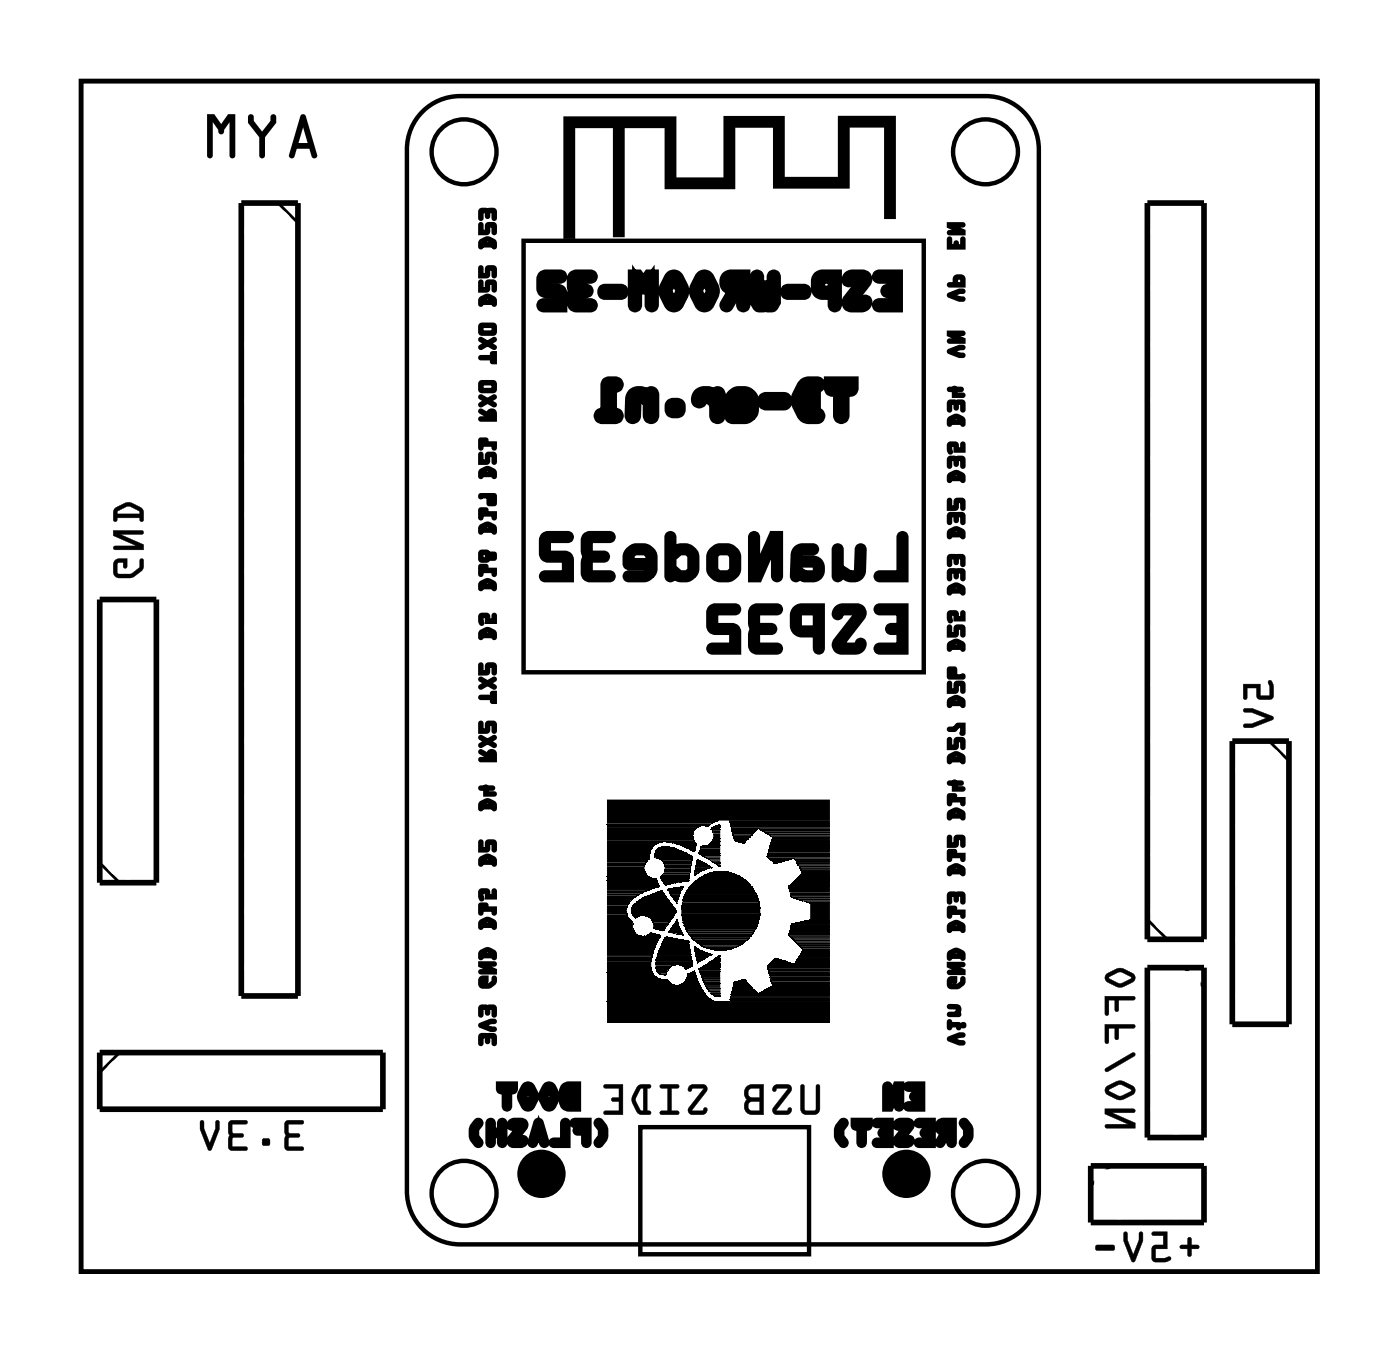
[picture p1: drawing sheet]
<svg xmlns="http://www.w3.org/2000/svg" width="63mm" height="61mm" viewBox="0 0 63 61" stroke-linecap="round" stroke-linejoin="round" font-family="sans-serif">
<g fill="none" stroke="#000" stroke-width=".2">
<path d="M3.6 3.6h55.5v53.4h-55.5zM19.1 4.8l1-.4 .5-.1h23.6a2.38 2.38 0 0 1 2.4 2.4v46.7a2.38 2.38 0 0 1-2.4 2.4h-23.6a2.38 2.38 0 0 1-2.3-2.4v-46.7a2.38 2.38 0 0 1 .8-1.9zM23.5 10.8h17.9v19.4h-17.9zM28.7 50.5h7.6v5.8h-7.6z"/>
<circle cx="20.8" cy="6.8" r="1.46"/>
<circle cx="44.2" cy="6.8" r="1.46"/>
<circle cx="20.8" cy="53.5" r="1.46"/>
<circle cx="44.2" cy="53.5" r="1.46"/>
</g>
<g fill="#000">
<path d="M25.3 5.2h5v2.8h2.1v-2.8h2.8v2.7h2.4v-2.7h2.6v4.6h-.5v-4.1h-1.6v2.8h-3.4v-2.8h-1.7v2.8h-3.2v-2.8h-1.8v4.9h-.5v-4.9h-1.7v5h-.5zM27.2 38.9h1.7v.2h-1.7zM27.2 39.1h1.7zM27.2 39.1h1.7l.1 .1-1.8 .1zM27.2 38.7h1.8l-.1 .2h-1.7zM27.2 39.9l1.8 .1-.3 .1h-1.5zM27.2 38.7h1.8zM27.2 39.3h1.8zM27.2 39.3h1.9zM27.2 39.9h1.9zM27.2 38.2h1.9l.1 .3-.3 .2h-1.7zM27.2 39.3l1.9 .1z"/>
<path d="M27.2 38.2h2zM27.2 39.3h2zM27.2 39.9h2zM27.2 39.4h2.1zM27.2 37.9l2.1 .1-.1 .2h-2zM29.3 39.4h.1zM27.2 39.4h2.2zM27.2 39.5h2.2zM27.2 39.5h2.3zM27.2 39.5l2.3 .1zM27.2 39.6h2.3zM27.2 39.8h2.3l-.3 .1h-2z"/>
<path d="M27.2 39.7h2.4zM27.2 39.7h2.3l-2.3 .1zM27.2 37.7l2.4 .1-.3 .1h-2.1zM29.5 40h.2zM29.7 38h.2zM29.9 37.7l.1 .1zM29.7 38h.3zM29.9 37.8h.1zM29.9 37.7h.1zM29.6 38h.6zM29.6 38l.6 .1zM29.6 38.1h.6z"/>
<path d="M29.8 39.6h.4zM29.8 39.6h.5zM29.5 38.1h.8zM29.5 38.1h.9zM30.4 39.8h.1zM30 40h.5zM29.4 38.1h1.1zM29.4 38.1l1.1 .1zM29.4 38.2h1.1zM30 39.9h.5zM30 39.9h.6l-.6 .1zM30 39.9h.6z"/>
<path d="M29.4 38.2h1.2zM30.5 39.8h.1zM30.2 39.8h.4zM30.2 39.8l.4 .1zM29.4 38.2h1.3zM29.4 38.2l1.3 .1zM29.7 39.5h1zM29.7 39.5h1.1zM30.7 39.5h.1zM29.4 38.3h1.4zM29.4 38.3h1.5zM29.7 39.5h1.2z"/>
<path d="M29.7 39.2l1.2 .1zM29.7 39.3h1.2zM29.7 39.2h1.2zM29.7 39.4h1.2zM29.6 39.4h1.3zM29.7 39.4l1.2 .1zM29.6 39.3h1.3zM29.4 38.4l1.5-.1zM29.8 39h1.1zM29.8 39l1.1 .1zM29.8 39.1h1.1zM29.8 39.1h1.2z"/>
<path d="M29.4 38.4h1.5zM29.8 39.1l1.1 .1zM29.8 39h1.2zM29.8 38.9h1.2zM29.8 38.9h1.2l-1.2 .1zM29.8 38.8h1.2v.1h-1.2zM29.4 38.4h1.6zM29.3 38.4h1.7zM29.6 38.5h1.4zM29.7 38.6h1.3zM29.7 38.6l1.3 .1zM29.8 38.7h1.2z"/>
<path d="M29.7 38.5l1.3 .1zM29.8 38.7h1.2v.1h-1.2zM29.5 38.5h1.6zM29.3 38.4h1.8zM29.3 38.5h1.8zM27.2 37.6h3.9zM27.2 37.6l3.9 .1zM27.2 37.7h3.9zM30.1 37.7h1zM31 38.1h.1zM30.1 37.7l1 .1zM31.1 38.1v.1z"/>
<path d="M30.8 38h.4zM30.9 38.1h.3zM27.2 37.2h4l-.1 .4h-3.9zM30.2 37.8h1zM30.9 38h.3zM30.3 37.8h.9zM30.4 37.8l.8 .1zM30.5 37.9h.7zM30.6 37.9h.6zM30.7 37.9l.5 .1zM27.2 37.1h4zM30.5 37.9h.8z"/>
<path d="M31.2 39.2h.1zM31.3 38.6h.1zM27.2 37l4.2 .1h-.2h-4zM27.2 37h4.2zM31.2 38.6h.2zM31.3 38.6l.1 .1zM31.2 39.1h.2zM31.2 39.1h.2l-.2 .1zM31.2 39h.3zM31.2 39.1h.3zM31.2 39l.3 .1zM31.3 38.7h.2z"/>
<path d="M31.2 38.7h.4zM31.3 38.7h.3zM31.2 39h.4zM31.5 37.9h.1zM31.2 38.7h.5zM31.2 38.8h.5zM31.2 38.9l.5 .1zM31.2 39h.5zM31.2 38.9h.5zM31.2 38.8h.6zM31.7 37h.1zM31.2 38.9l.6-.1z"/>
<path d="M27.2 37h4.6zM31.2 38.9h.7zM27.2 36.9h4.7zM27.2 36.8h5l-.3 .1h-4.7zM32.1 37h.2zM32.1 37l.2 .1zM32.1 37.1h.2zM32 37.1h.3zM31.9 37.1h.4zM31.9 37.1l.4 .1zM31.9 37.2h.4zM31.9 37.2l.4 .1z"/>
<path d="M32 37.3h.3v.1h-.3zM32 37.4h.3zM32 37.4h.3v.1l-.3 .1zM32 37.5l.3 .1zM32 37.6h.3zM32 37.6h.3v.1h-.3zM32 37.7h.3zM31.9 37.7h.4zM31.9 37.7l.4 .1zM31.9 37.8h.4zM31.9 37.8l.4 .1zM31.8 37.9h.5z"/>
<path d="M31.7 37.9h.6zM31.5 37.9h.8zM31.5 37.9l.8 .1zM31.5 38h.8zM31.4 38h.9zM31.4 38l.9 .1zM31.4 38.1h.9h-.9zM31.4 38.1h.9zM31.4 38.1l.9 .1zM31.4 38.2h.9zM31.4 38.2l.9 .1zM31.3 38.3h1z"/>
<path d="M31.4 38.3h.9zM31.5 38.3h.8zM31.5 38.3l.8 .1zM31.6 38.4h.7zM31.6 38.4l.7 .1zM31.7 38.5h.6zM31.8 38.5h.5zM31.8 38.5l.5 .1zM31.9 38.6h.4zM32 38.6h.3v.1h-.3zM32.1 38.7h.2zM32.1 38.7l.2 .1z"/>
<path d="M32.2 38.8h.1zM32.3 38.8v.1zM32.2 39.1h.3zM32 39.1h.7zM32.3 36.8h.4zM31.9 39.1h.9zM31.8 39.2l1-.1zM31.9 39.2h.9zM31.7 39.2h1.2zM31.6 39.2h1.4zM31.6 39.2l1.4 .1zM31.5 39.3h1.6z"/>
<path d="M31.5 39.3h1.7zM31.4 39.3h1.9zM31.4 39.4l1.9-.1zM31.4 39.4h1.9zM31.3 39.4h2zM31.3 39.4l2.1 .1zM33.3 37.8h.1zM33.2 37.8h.2zM33.2 37.7l.2 .1zM31.2 39.5h2.2zM31.3 39.5h2.1zM33.1 37.7h.3z"/>
<path d="M33.2 37.7h.2zM31.2 39.5h2.3zM32.9 37.7h.6zM32.9 37.6h.6zM32.9 37.6l.6 .1zM31.1 39.5h2.4zM31.1 39.6h2.5zM32.9 37.6h.7zM32.9 37.5l.7 .1zM31 39.7h2.6zM32.9 37.5h.7zM31 39.7h2.7z"/>
<path d="M30.9 39.8h2.8zM32.9 37.4l.8 .1zM32.9 37.5h.8h-.1h-.7zM31 39.8h2.7zM32.9 37.4h.8zM30.9 39.9h2.9zM32.9 37.4h.9zM32.9 37.3h.9zM30.8 39.9l3 .1zM32.8 37.3h1zM30.8 40h3.1zM32.9 37.3h1z"/>
<path d="M32.8 37.3h1.1zM32.8 37.2h1.2l-.1 .1h-1.1zM32.8 37.1l1.2 .1zM32.8 37.2h1.2zM34.7 38.7h.2zM34.7 38.7h.3zM34.7 38.6h.4zM34.6 38.6h.6zM34.6 38.5h.7zM34.6 38.6h.7zM34.6 38.6l.7-.1zM27.2 35.9h10v.9h-10z"/>
<path d="M32.7 36.8h4.5v.1h-4.4zM32.8 36.9h4.4v.1h-4.4zM32.8 37.1h4.4zM34.1 37.1l3.1 .1zM34.1 37.2h3.1zM34.2 37.2l3 .1zM34.2 37.3h3zM34.3 37.3h2.9zM34.4 37.3l2.8 .1zM34.5 37.4h2.7zM34.5 37.4l2.7 .1zM34.6 37.5h2.6z"/>
<path d="M34.6 37.6h2.6v.1h-2.6zM34.6 37.7h2.6zM34.6 37.8h2.6zM34.6 37.8h2.6v.1h-2.6zM34.6 37.9h2.6zM34.5 37.9h2.7v.1h-2.7zM34.5 38h2.7zM34.5 38l2.7 .1zM34.5 38.1h2.7h-2.7zM34.5 38.1h2.7v.1h-2.7zM34.5 38.2h2.7zM34.5 38.2l2.7 .1z"/>
<path d="M34.4 38.3h2.8zM34.4 38.3l2.8 .1zM34.4 38.4h2.8zM34.5 38.4l2.7 .1zM34.5 38.5h2.7h-2.6zM35.7 38.5h1.5zM35.7 38.5l1.5 .1zM35.7 38.6h1.5zM35.7 38.6h1.5h-1.5zM35.7 38.6l1.5 .1zM35.8 38.7h1.4v.1h-1.4zM35.8 38.8h1.4z"/>
<path d="M35.8 38.8l1.4 .1zM35.9 38.9h1.3zM35.8 38.9h1.4zM35.9 38.9l1.3 .1zM35.9 39h1.3v.1h-1.3zM36 39.1h1.2zM36 39.1h1.2v.1h-1.2zM35.9 39.2h1.3zM35.9 39.2l1.3 .1zM35.9 39.3h1.3zM35.8 39.3h1.4zM35.8 39.3l1.4 .1z"/>
<path d="M35.8 39.4h1.4zM35.7 39.4h1.5zM35.7 39.4l1.5 .1zM35.7 39.5h1.5zM35.6 39.5h1.6zM35.6 39.5l1.6 .1zM35.5 39.6h1.7zM35.5 39.6l1.7 .1zM35.5 39.7h1.7zM35.4 39.7h1.8zM35.4 39.7h1.8v.2h-1.8zM35.4 39.9h1.8z"/>
<path d="M35.4 39.9h1.8v.1h-1.8zM27.2 40.6h.9zM27.2 40.7h.9zM27.2 40.8h.9zM27.2 40.8h.9v.2h-.9zM27.2 41h.9zM27.2 40.6l.9 .1zM27.2 41.1h.9zM27.2 41.1h1h-.1h-.9zM27.2 41.1h1zM27.2 41.1l1 .1zM27.2 41.2h1z"/>
<path d="M27.2 41.2l1.1 .1h-1.1zM27.2 41.3h1.1zM27.2 41.3l1.1 .1zM27.2 41.4h1.2zM27.2 41.4h1.2v.3h-1.2zM27.2 41.7h1.2zM27.2 41.7l1.2 .1zM27.2 41.8h1.3zM27.2 41.8h1.2zM27.2 41.8l1.4 .1zM28.5 41.2l.1-.1zM28.5 41.1h.1z"/>
<path d="M27.2 41.9h1.4zM27.2 40.2h1.4l-.3 .1-.2 .3h-.9zM28.4 41.1h.2zM27.2 41.9l1.5 .1zM27.2 41.9h1.5zM27.2 40.1h1.5l-.1 .1h-1.4zM28.8 42h.1zM27.2 43.4h2zM27.2 43.1h2v.3h-2zM27.2 43.5h2zM27.2 43.1h2zM27.2 43.5h2l-2 .1z"/>
<path d="M27.2 43.6h2zM27.2 42.9h2zM27.2 42.9h2v.1v.1h-2zM27.2 42.7l2.1 .1-.1 .1h-2zM27.2 43.6h2.1zM27.2 43.7h2.1zM29.1 41.9h.2zM27.2 42.5l2.1 .1v.1h-2.1zM27.2 43.7l2.1 .1zM29.1 41.9h.3zM27.2 43.8h2.2zM29.1 41.9h.4z"/>
<path d="M27.2 43.9h2.3zM27.2 42.1l2.3 .1zM27.2 42.2h2.3l-.2 .3h-2.1zM27.2 43.9h2.4zM27.2 42h2.4v.1h-.1h-2.3zM29 41.9h.6zM29 41.9l.6 .1zM29.4 40h.3zM29.4 40l.3 .1zM29.6 41.7h.2zM29.4 40h.4zM29.7 41.7h.1z"/>
<path d="M29.7 43.9h.1zM29.3 40.1h.5zM29.2 40.1h.6zM29.5 41.7h.3zM29.7 43.7h.1zM29.1 40.1h.7zM29.1 40.2h.7zM29.3 41.6h.5zM29.4 41.6l.4 .1zM29.1 40.1l.7 .1zM29.4 41.6h.4zM29 40.2h.9z"/>
<path d="M28.9 40.2h1zM29.8 43.7h.1zM28.9 40.2l1 .1zM28.9 40.3h1zM28.8 40.3h1.1zM29.5 43.5h.4zM29.5 43.5l.4 .1zM29.5 43.6h.4zM29.6 43.6l.3 .1zM29.6 43.7h.3zM28.7 40.3h1.2zM28.7 40.3l1.2 .1z"/>
<path d="M29.4 43.5h.5zM29.5 43.5h.5zM27.2 43.9l2.8 .1zM29.3 41.4l.6 .1-.1 .1h-.5zM29.8 42h.1zM28.8 40.3h1.2zM28.7 40.4h1.3zM29.3 41.4h.7zM29.8 43.9h.2zM28.6 40.4h1.4zM29.3 41.3h.7zM29.3 41.3l.7 .1z"/>
<path d="M29.4 43.4h.6zM29.3 41.4h.7h-.7zM27.2 44h2.8l-2.8 .1zM27.2 44.1h2.8zM28.5 40.5h1.6zM29.2 41.2l.9 .1h-.1h-.7zM29.2 41.2h.9zM28.5 40.5l1.6 .1zM27.2 44.1h2.9zM29.4 43.3h.7l-.7 .1zM28.4 40.6h1.7zM29.2 41.1h.9z"/>
<path d="M29.8 42.1h.3zM29.2 41.1l1 .1zM29.8 42.1h.4zM28.4 40.6h1.8zM28.4 40.7h1.8zM29.1 41.1h1.1zM29.4 43.3h.8zM27.2 44.2h3zM28.3 40.7h1.9zM29 41.1h1.2zM28.4 41l1.8 .1zM28.4 41h1.8z"/>
<path d="M28.3 40.7l2 .1zM28.4 41h1.9zM28.3 40.7h2zM28.3 40.8h2zM28.3 40.9h2zM28.3 41h2zM30.3 40.4l.1 .1zM30.3 41.3h.1zM30.3 41.3l.1 .1zM30.3 41.4h.1zM29.8 42.1h.6zM30.2 40.3h.2z"/>
<path d="M30.3 40.3l.1 .1zM30.3 40.4h.1zM30.3 40.3h.1zM30.1 40.2h.3zM30.2 40.2h.2zM30.2 41.5h.2zM30.3 43.3h.1zM30.2 40.2l.2 .1zM30.2 41.5l.3 .1h-.3zM30.1 40.1h.4v.1h-.4zM30.1 41.6h.4zM30.4 44.2h.1z"/>
<path d="M30.1 40.1h.4zM30.2 41.6h.3zM30.1 40h.4zM30 40l.5 .1zM30.1 41.7h.4zM30.4 42.1h.1zM30 41.7h.5zM30 41.7l.5 .1zM30 41.8h.5zM30.1 41.8h.5zM30.1 41.8l.5 .1zM30.5 41.9h.1z"/>
<path d="M30.4 41.9h.2zM29.8 42.1h.8zM29.8 42.2h.8zM29.8 42.1l.8 .1zM29.8 42.2h1.1zM29.7 42.2h1.2zM29.7 42.2l1.2 .1zM30.7 43.4h.2zM29.7 42.4h1.2zM29.6 42.5h1.3zM29.7 42.4l1.2 .1zM29.7 42.3h1.2z"/>
<path d="M29.7 42.3l1.2 .1zM29.6 42.6h1.3zM29.6 42.6l1.3 .1zM29.6 42.7h1.3zM29.5 42.7h1.4zM29.5 42.7l1.4 .1zM29.5 42.8h1.5zM29.5 42.8h1.4zM30.7 43.3h.2zM30.7 43.3l.2 .1zM29.6 42.5h1.4zM29.6 42.5l1.4 .1h-1.4z"/>
<path d="M29.5 42.7h1.5zM29.5 42.7h1.5h-.1h-1.4zM29.5 42.9h1.5zM29.5 42.9l1.5 .1zM29.5 42.9l1.5-.1v.1zM29.4 42.9h1.6zM29.5 43h1.5zM29.4 43h1.6zM29.5 43l1.5 .1zM29.4 43.1h1.6zM30.6 43.3h.4zM29.4 43.1h1.6h-1.6z"/>
<path d="M29.4 43.1l1.6 .1zM29.4 43.2h1.6zM29.4 43.2h1.7zM29.4 43.3h1.7zM30.5 43.3h.6zM31 43.6h.2zM31 43.6l.2 .1zM30.9 43.7h.3zM30.8 43.7h.4zM31.1 42.5h.1zM30.8 43.8h.4zM30.8 43.7l.4 .1z"/>
<path d="M30.8 43.8h.4v.1h-.4zM30.8 43.9h.5zM30.8 43.9l.5 .1zM30.8 44h.5zM30.7 44h.6zM30.7 44.1h.6zM31.2 42.5h.1zM30.7 44l.6 .1zM31.2 42.6h.1zM30.6 44.1h.7zM31.2 42.6h.2zM30.5 44.1h.9z"/>
<path d="M30.5 44.1l.9 .1zM30.5 44.2h.9zM27.2 44.2h4.2zM31.3 43.1h.1zM31.2 42.7h.2zM27.2 44.3h4.2zM27.2 44.3l4.3 .1zM31.2 42.7h.3zM31.3 43l.2 .1h-.2zM27.2 44.4h4.3h-4.3zM31.2 43h.3zM27.2 44.5h4.3h-4.3z"/>
<path d="M27.2 44.5l4.4 .1zM31.2 42.7h.4zM27.2 44.6h4.4zM31.2 43h.5zM31.2 43h.5h-.4zM31.3 42.9l.4 .1zM27.2 44.6h4.5zM31.2 42.9h.5zM27.2 44.7h4.5h-4.5zM27.2 44.7h4.5zM31.2 42.7h.5zM31.2 42.7l.5 .1z"/>
<path d="M31.2 42.8h.5zM31.2 42.9h.6zM27.2 44.7l4.6 .1zM27.2 44.8h4.6zM31.2 42.8h.6l-.6 .1zM31.2 42.8h.7zM27.2 44.8h4.7zM27.2 44.9h4.7zM27.2 44.9h4.9zM32.2 42.9h.1zM32.1 42.9h.2zM32.1 43h.2z"/>
<path d="M32 43h.3zM32 43l.3 .1zM31.9 43.1h.4zM32 43.1h.3zM31.9 43.1l.4 .1zM31.8 43.2h.5zM31.7 43.2h.6zM31.7 43.2l.6 .1zM31.7 43.3h.6zM31.6 43.3h.7zM31.5 43.3h.8zM31.5 43.3l.8 .1z"/>
<path d="M31.5 43.4h.8zM31.4 43.4h.9zM31.4 43.4l.9 .1zM31.4 43.5h.9zM31.4 43.5h.9h-.9zM31.4 43.5l.9 .1zM31.4 43.6h.9zM31.4 43.6l.9 .1h-.9zM31.4 43.7h.9zM31.5 43.7h.8zM31.5 43.7l.8 .1zM31.5 43.8h.8z"/>
<path d="M31.5 43.8h.8v.1h-.8zM31.5 43.9h.8v.1h-.8zM31.6 44h.7v.1h-.7zM31.6 44.1h.7zM31.6 44.1l.7 .1zM31.7 44.2h.6v.1h-.6zM31.7 44.3h.6zM32.2 44.7h.1zM32.1 44.7h.2zM31.7 44.3l.6 .1zM31.8 44.4h.5zM31.8 44.4h.5v.1h-.5z"/>
<path d="M31.9 44.5h.4zM31.9 44.5l.4 .1zM31.9 44.6h.4zM32 44.6h.3zM32 44.6l.3 .1zM32.3 42.6h.2zM32.1 42.6h.4zM32.1 42.6h.5zM32.1 44.9h.5zM31.9 42.5l.8 .1zM31.9 42.6h.8zM31.9 42.6h.9z"/>
<path d="M31.7 42.5h1.2zM31.6 42.5h1.4zM31.5 42.4l1.6 .1zM31.5 42.4h1.7zM31.5 42.4h1.6zM31.4 42.3h1.8zM31.4 42.4h1.8zM31.4 42.3l1.8 .1zM31.3 42.3h2zM31.2 42.2h2.2zM33.3 43.9h.1zM33.3 43.9l.1 .1z"/>
<path d="M33.2 44h.3zM33.1 44h.4zM31.1 42.1h2.4zM32.9 44h.6zM32.9 44l.6 .1zM32.9 44.1h.6zM31.1 42.1h2.5h-2.5zM32.9 44.1h.7zM32.9 44.2h.7zM31 42h2.6zM31 42h2.7zM32.9 44.2l.8 .1z"/>
<path d="M32.9 44.2h.8zM32.9 44.3h.8zM30.9 41.9h2.8zM30.9 41.9h2.9zM32.9 44.3h.9zM32.9 44.4h.9zM30.9 41.8h2.9l-2.9 .1zM32.8 44.4h1zM30.8 41.7h3.1zM32.9 44.4h1zM32.8 44.4h1.1zM30.7 40.1h3.2z"/>
<path d="M30.7 41.6h3.2zM32.8 44.5h1.1zM32.8 44.5h1.1h-1.1zM30.7 41.5h3.3zM32.8 44.5l1.1 .1zM30.7 41.5h3.2zM30.7 40.2l3.3-.1-.1 .1zM30.7 40.3h3.3h-3.3zM30.7 41.4l3.3 .1zM30.7 41.4h3.3zM30.7 40.3l3.3 .1zM30.6 41.2h3.4z"/>
<path d="M30.6 41.3h3.4h-3.3zM30.6 40.4h3.4zM30.6 40.4h3.4v.1h-3.4zM30.6 40.5h3.4zM30.6 41.3l3.4-.1zM34 44.6h.1zM30.6 40.5h3.5zM30.6 40.5l3.5 .1zM30.6 40.7h3.5zM30.6 41.2h3.5zM30.6 40.6h3.5zM30.6 41h3.5z"/>
<path d="M30.6 41h3.5v.1h-3.5zM30.6 40.6h3.5v.1h-3.5zM30.6 40.7l3.5 .1zM30.6 40.8h3.5v.2h-3.5zM34.7 43h.2zM34.7 43h.3zM34.7 43.1h.3zM34.7 43.1h.4zM34.7 43.1h.5zM34.6 43.1h.6zM34.6 43.1h.7zM34.6 43.1l.8 .1z"/>
<path d="M34.6 43.2h.9zM35.5 40l1.7 .1zM35.5 40.1h1.7zM35.5 40.1h1.7v.1h-1.7zM35.5 40.2h1.7zM35.5 40.2l1.7 .1h-1.7zM35.6 40.3h1.6zM35.7 40.3h1.5zM35.8 40.3h1.4zM35.9 40.3l1.3 .1zM36 40.4h1.2zM36.2 40.4l1 .1z"/>
<path d="M36.3 40.5h.9zM36.3 40.5h.9v.8h-.9zM36.3 41.3h.9zM36.1 41.3h1.1zM35.9 41.3h1.3zM35.9 41.3l1.3 .1zM35.7 41.4h1.5zM35.5 41.4h1.7zM35.5 41.4l1.7 .1h-1.7zM35.5 41.5h1.7zM35.5 41.5l1.7 .1zM35.5 41.6h1.7z"/>
<path d="M35.5 41.6h1.7v.1h-1.7zM35.4 41.7h1.8zM35.5 41.7h1.7zM35.4 41.7l1.8 .1zM35.4 41.8h1.8zM35.4 41.8l1.8 .1zM35.4 41.9h1.8zM35.4 41.9l1.8 .1zM35.5 42h1.7zM35.5 42l1.7 .1zM35.5 42.1h1.7zM35.6 42.1h1.6z"/>
<path d="M35.6 42.1l1.6 .1zM35.7 42.2h1.5zM35.6 42.2h1.6zM35.7 42.2l1.5 .1zM35.7 42.3h1.5zM35.8 42.3h1.4zM35.8 42.3l1.4 .1zM35.9 42.4h1.3zM35.8 42.4h1.4zM35.9 42.4l1.3 .1zM35.9 42.5h1.3zM36 42.5h1.2z"/>
<path d="M36 42.5l1.2 .1zM36 42.6h1.2zM36 42.6l1.2 .1h-1.2zM36 42.7h1.2zM36 42.7h1.2h-1.2zM35.9 42.7h1.3zM35.9 42.7l1.3 .1zM35.9 42.8h1.3zM35.9 42.8l1.3 .1zM35.9 42.9h1.3zM35.8 42.9h1.4zM35.8 42.9l1.4 .1z"/>
<path d="M35.8 43h1.4zM35.8 43l1.4 .1h-1.4zM35.8 43.1h1.4zM35.7 43.1h1.5zM35.7 43.1l1.5 .1zM35.7 43.2h1.5zM34.5 43.2h2.7zM34.5 43.2l2.7 .1zM34.4 43.3h2.8zM34.4 43.3h2.8v.1h-2.8zM34.4 43.4h2.8zM34.5 43.4h2.7v.1h-2.7z"/>
<path d="M34.5 43.5h2.7v.1h-2.7zM34.5 43.6h2.7v.1h-2.7zM34.5 43.7h2.7zM34.5 43.7h2.7v.1h-2.7zM34.5 43.8h2.7v.1h-2.7zM34.6 43.9h2.6v.1h-2.6zM34.6 44l2.6 .1zM34.6 44.1h2.6v.2h-2.6zM34.5 44.3h2.7zM34.4 44.3l2.8 .1zM34.3 44.4h2.9zM34.3 44.4l2.9 .1z"/>
<path d="M34.2 44.5h3zM34.1 44.5h3.1zM34 44.5h3.2zM34.1 44.6h3.1zM32.8 44.6h4.4zM32.8 44.6l4.4 .1zM32.8 44.7h4.4zM32.8 44.7h4.4v.1h-4.4zM32.8 44.8l4.4 .1zM32.7 44.9h4.5zM27.2 44.9h10v1h-10z"/>
<path d="M13.5 5.2l-.5 1.8 .2 .1 .1-.4h.6l.1 .3 .1 .1 .1-.1-.5-1.8-.1-.1zM13.5 5.1l.2 .1 .5 1.8v.1h-.2l-.1-.4h-.6l-.1 .3a.13 .13 0 0 1-.1 .1 .13 .13 0 0 1-.1-.1zM13.6 5.7l.2 .7h-.4zM13.6 5.7l-.2 .7h.4zM11.2 5.2l-.1 .3 .5 .7v.8a.13 .13 0 0 0 .2 .1 .13 .13 0 0 0 .1-.1v-.8l.5-.7v-.3h-.2l-.1 .2-.3 .5-.4-.5-.1-.2zM11.2 5.2h.1l.1 .2 .4 .5 .3-.5 .1-.2h.2v.3l-.5 .7v.8a.13 .13 0 0 1-.1 .1 .13 .13 0 0 1-.2-.1v-.8l-.5-.7zM9.3 5.1v1.9a.13 .13 0 0 0 .1 .1 .13 .13 0 0 0 .1-.1v-1.5l.3 .5a.14 .14 0 0 0 .2 0 .14 .14 0 0 0 0-.2l.3-.3v1.5a.13 .13 0 0 0 .1 .1 .13 .13 0 0 0 .2-.1v-1.9h-.4l-.3 .5-.3-.5zM9.3 5.1h.3l.3 .5 .3-.5h.4v1.9l-.1 .1-.2-.1v-1.5l-.3 .3a.14 .14 0 0 1-.1 .2 .14 .14 0 0 1-.1-.2l-.3-.3v1.5l-.1 .1-.1-.1z"/>
<path d="M13.5 5.2l-.5 1.8a.13 .13 0 0 0 .1 .1 .13 .13 0 0 0 .1-.1l.1-.3h.6l.1 .3a.13 .13 0 0 0 .1 .1 .13 .13 0 0 0 .1-.1l-.5-1.8-.1-.1zM13.6 5.7l.2 .7h-.4zM11.2 5.2l-.1 .3 .5 .7v.8a.13 .13 0 0 0 .2 .1 .13 .13 0 0 0 .1-.1v-.8l.5-.7v-.3a.13 .13 0 0 0-.1-.1 .13 .13 0 0 0-.2 .1v.2l-.3 .5-.4-.5-.1-.2zM9.3 5.1v1.9a.13 .13 0 0 0 .1 .1 .13 .13 0 0 0 .1-.1v-1.5l.3 .3a.14 .14 0 0 0 .1 .2 .14 .14 0 0 0 .1-.2l.3-.3v1.5a.13 .13 0 0 0 .1 .1 .13 .13 0 0 0 .2-.1v-1.9h-.4l-.3 .5-.3-.5z"/>
<path d="M21.6 13.4v.3v-.1h.5l.1 .1v-.3a.4 .4 0 0 0-.6 0zM21.6 13.5l.3-.2 .2 .2zM21.5 12.6v.4h.4v-.3h.2v.3h.1v-.4h-.4v.4h-.2v-.4zM21.5 12v.4h.4v-.3h.2v.3h.1v-.4h-.4v.3h-.2v-.3z"/>
<path d="M21.5 13.3l-.1 .3a.14 .14 0 0 0 .2 .2 .13 .13 0 0 0 .1-.2l-.1 .1h.5v-.1a.1 .1 0 0 0 0 .2 .11 .11 0 0 0 .2-.1v-.3l-.1-.1-.1 .1 .1-.1-.3-.1-.3 .1v.1zM21.8 13.3h.2h-.1l.2 .1h.1l-.1 .2h.1v-.1h-.7v.1h.1v-.2l.2-.1zM21.6 13.4l.1 .1-.1-.1 .1 .1 .2-.2v.1l.2 .1v-.1zM21.6 13.4l-.1 .2h.7v-.2h-.1l-.2-.1-.3 .1zM21.5 12.6l-.1 .5h.5v-.1h.1v-.3h-.1v.1h.2v-.1h-.1v.3a.12 .12 0 0 0 .2 .1 .12 .12 0 0 0 .1-.1v-.4l-.1-.1-.4 .1-.1 .4h.1v-.1h-.2v.1h.1v-.4zM21.5 12.7v.3h.4v-.3h.2v.3h.1v-.4h-.4v.4h-.3h.1v-.3zM21.5 11.9l-.1 .6 .5-.1h.1v-.3h-.1h.2h-.1v.3a.12 .12 0 0 0 .2 .1 .12 .12 0 0 0 .1-.1v-.4l-.1-.1h-.4l-.1 .4h.1v-.1h-.2v.1h.1v-.3zM21.5 12h.1l-.1 .4h.4l-.1-.4 .1 .1v-.1h.2v.4h.1v-.4h-.4v.3h-.3v.1h.1z"/>
<path d="M21.5 18.4l.4 .3h-.3v.1h.6v-.3a.16 .16 0 0 0-.2-.1 .16 .16 0 0 0-.1 .2zM22 18.5h.1v.2h-.1zM21.5 17.8l.3 .2-.3 .1 .1 .1 .3-.2 .3 .2-.2-.2 .2-.2-.3 .1zM21.5 17.1l.1 .5 .6-.1v-.4zM21.6 17.2h.5v.3h-.5z"/>
<path d="M21.5 18.4v.1l.4 .2h-.3a.12 .12 0 0 0-.2 .1 .12 .12 0 0 0 .2 .1h.7v-.4a.24 .24 0 0 0-.3-.2 .24 .24 0 0 0-.2 .3l.1-.1-.3-.2zM21.6 18.4v.1l.4 .2v-.2h.1v.3h.1h-.6h.4v-.2l-.4-.2-.1 .1zM22 18.5v.1l.1-.1-.1 .2h.1h-.1h.1zM21.9 18.4v.4h.3v-.4zM21.5 17.7v.2l.2 .1h.1l-.1-.1-.2 .1a.12 .12 0 0 0 0 .2 .12 .12 0 0 0 .1 .1l.3-.2v-.1l-.1 .1 .4 .2a.12 .12 0 0 0 .1-.1 .12 .12 0 0 0-.1-.2l-.2-.1v.1l.2-.1a.12 .12 0 0 0 .1-.2 .12 .12 0 0 0-.2 0l-.3 .2h.1l-.3-.2zM21.5 17.8l.4 .2 .3-.2-.4 .2 .3 .2 .1-.1-.1 .1 .1-.1-.3-.2-.3 .2v.1l-.1-.1 .1 .1 .3-.2zM21.5 17.1l-.1 .4 .1 .1h.6l.2-.1v-.3l-.1-.1zM21.6 17.2h.5v.3h-.5zM21.6 17.2v.1h.5v-.1h-.1v.3h.1v-.1h-.5v.1h.1v-.3zM21.5 17.1v.4h.7v-.4z"/>
<path d="M21.6 10.8v.3v-.1h.5l.1 .1v-.3a.4 .4 0 0 0-.6 0zM21.6 10.9l.3-.1 .2 .1zM21.5 10v.5l.4-.1v-.3h.2v.3h.1v-.4l-.3 .1-.1 .3h-.2v-.3zM21.6 9.4v.4v-.3h.2l.1 .2v-.2h.2v.3h.1v-.4z"/>
<path d="M21.5 10.7l-.1 .4a.13 .13 0 0 0 .2 .1 .13 .13 0 0 0 .1-.2l-.1 .1h.5v-.1a.1 .1 0 0 0 0 .2 .1 .1 0 0 0 .2 0v-.4l-.1-.1-.1 .1 .1-.1-.3-.1-.3 .1v.1zM21.5 10.8l.1 .1 .2-.1v-.1v.1l.2-.1-.1 .1h.3l-.1 .3h.1v-.2h-.7v.2h.1v-.2zM21.6 10.9h.1h-.1h.1l.2-.1 .2 .1zM21.6 10.8l-.1 .2h.7v-.2l-.1 .1v-.1l-.2-.1-.3 .1v.1zM21.5 10l-.1 .6 .5-.1v-.1v.1l.1-.4h-.1v.1h.2v-.1h-.1v.3a.14 .14 0 0 0 .2 .2 .12 .12 0 0 0 .1-.2v-.3l-.1-.1h-.4l-.1 .4h.1v-.1h-.2v.1h.1v-.4zM21.5 10.1v.4h.4v-.4h.2v.3h.1v-.4h-.4v.4h-.3v.1h.1v-.4zM21.5 9.4l-.1 .4a.12 .12 0 0 0 .2 .1 .12 .12 0 0 0 .1-.1v-.3h-.1v.1l.2-.1-.1 .2a.12 .12 0 0 0 .2 .1 .12 .12 0 0 0 .1-.1v-.1h.1v-.1h-.1v.3a.12 .12 0 0 0 .2 .1 .12 .12 0 0 0 .1-.1v-.4l-.1-.1h-.3l-.1 .1h.1l-.1-.1zM21.5 9.4v.4h.1v-.4v.1h.2v-.1l.1 .1 .1-.1v.1h.1v-.1v.4h.1v-.4h-.3l-.1 .3h.1v-.3z"/>
<path d="M21.5 16l.1 .1h.5v.1l.1 .1v-.5h-.1v.2zM21.5 15.2l.3 .2-.3 .1 .1 .1 .3-.1 .3 .1-.2-.2 .2-.1v-.1l-.3 .2zM21.5 14.6l.1 .4 .6-.1v-.3zM21.6 14.6h.5v.3h-.5z"/>
<path d="M21.5 16v.1l.1 .1v-.1v.1h.5v-.1h-.1l.1 .1v-.1a.12 .12 0 0 0-.1 .1 .12 .12 0 0 0 .1 .1h.2v-.6l-.3 .1v.1l.1 .1v-.1h-.1l.1 .1v-.1zM21.6 16l-.1 .1h.7v-.3l-.1 .1v-.1l.1 .1v-.1h-.1v.5h.1v-.1h-.1h.1v-.2zM21.5 15.1v.2l.2 .2 .1-.1-.1-.1-.2 .2a.12 .12 0 0 0 0 .1 .12 .12 0 0 0 .1 .1l.3-.2h-.1l.4 .2a.12 .12 0 0 0 .1-.1 .12 .12 0 0 0-.1-.1l-.2-.2v.1v.1l.2-.2a.12 .12 0 0 0 .1-.1 .12 .12 0 0 0-.2-.1l-.3 .2 .1 .1v-.1l-.3-.2zM21.6 15.2v.1l.3 .1 .3-.1-.1-.1 .1 .1v-.1l-.4 .2 .3 .2 .1-.1-.1 .1 .1-.1-.3-.1-.3 .1v.1l-.1-.1 .1 .1 .3-.2-.3-.2-.1 .1zM21.5 14.5l-.1 .4 .1 .1 .6 .1 .2-.1v-.4l-.1-.1zM21.6 14.6h.5v.3h-.5zM21.6 14.6v.1h.5v-.1h-.1v.3h.1v-.1h-.5v.1h.1v-.3zM21.5 14.6v.4h.7v-.4z"/>
<path d="M37.2 17.1v.3a.1 .1 0 0 0 .1 .1 .1 .1 0 0 0 .1-.1h.2v1.2a.11 .11 0 0 0 .1 .2 .11 .11 0 0 0 .1-.2v-1.2h.2a.1 .1 0 0 0 .1 .1 .1 .1 0 0 0 .1-.1v-.3zM36 17.3a.95 .95 0 0 0 0 1.4h.2l.5 .1a.11 .11 0 0 0 .1-.2 .1 .1 0 0 0-.1-.1h-.1v-1.1h.1a.11 .11 0 0 0 .1-.2 .1 .1 0 0 0-.1-.1l-.5 .1zM36.2 17.4h.1v1.1h-.1l-.3-.6zM34.3 17.9v.2h.9a.16 .16 0 0 0 .1-.1 .16 .16 0 0 0-.1-.2zM32.9 17.7l-.2 .3 .1 .3h.8v.1l-.2 .1h-.5a.11 .11 0 0 0-.2 .1 .14 .14 0 0 0 .2 .2h.5l.2-.1 .1-.2 .1-.5a.42 .42 0 0 0-.4-.4h-.3zM33 17.8h.4l.2 .1v.2h-.6zM31.4 17.7l-.1 .2a.11 .11 0 0 0 .1 .2 .11 .11 0 0 0 .1-.2v-.1h.2l.4 .3v.5a.11 .11 0 0 0 .1 .2 .11 .11 0 0 0 .1-.2v-.9a.1 .1 0 0 0-.1-.1 .1 .1 0 0 0-.1 .1v.1l-.3-.2zM30.1 18.1v.4h.4v-.4zM28.4 17.7l-.1 .2v.7a.11 .11 0 0 0 .1 .2 .1 .1 0 0 0 .1-.1v-.8l.1-.1 .5 .2v.6a.11 .11 0 0 0 .1 .2 .11 .11 0 0 0 .1-.2v-.9a.1 .1 0 0 0-.1-.1 .1 .1 0 0 0-.1 .1v.1l-.4-.2zM27.2 17.2v1.3h-.2a.1 .1 0 0 0-.1 .1 .11 .11 0 0 0 .1 .2h.6a.11 .11 0 0 0 .1-.2 .1 .1 0 0 0-.1-.1h-.2v-1.1h.2a.11 .11 0 0 0 .1-.2 .1 .1 0 0 0-.1-.1z"/>
<path d="M37 16.9v.5l.1 .3 .2-.2-.2 .2 .2 .1v-.3v.3h.2l.1-.1-.2-.2 .2 .2 .1-.3h-.3v.2h.2v-.2h-.2v1.2a.37 .37 0 0 0 .3 .4 .37 .37 0 0 0 .4-.4v-1.2h-.3v.2h.2v-.2h-.2l.1 .3 .2-.2-.2 .2 .2 .1v-.3v.3l.3-.1-.2-.2 .2 .2 .1-.1v-.7zM37.2 17.1v.3v-.1l.2 .2-.2-.2h.1v.2v-.2h.1l-.1 .2 .1-.2 .1 .1v-.3h-.3v.3h1v-.3h-.2v.3v-.1l.2 .2-.2-.2h.1v.2v-.2h.2l-.2 .2 .2-.2v.1v-.3h-.7v1.5a.16 .16 0 0 1 .1-.1 .16 .16 0 0 1 .2 .1v-1.5zM35.8 17.1v.1l.2 .1-.2-.1-.3 .4v.3v.4l.2 .4 .3-.1-.3 .1 .3 .2 .1-.2-.1 .2 .7 .1a.38 .38 0 0 0 .3-.4 .38 .38 0 0 0-.4-.3v.2h.2v-1.1h-.2v.2a.38 .38 0 0 0 .4-.3 .38 .38 0 0 0-.3-.4 .84 .84 0 0 0-.9 .2zM36.1 17.2l.2 .2h.4a.16 .16 0 0 1-.2-.2 .16 .16 0 0 1 .2-.1h-.4v1.7h.4v-.3v.3h-.2l.2-.2-.2 .2a.16 .16 0 0 1 0-.2 .16 .16 0 0 1 .2-.1h-.5l-.2-.5-.2 .2 .2-.2v-.1l-.2-.2 .2 .2 .3-.5zM36.1 17.4v1.1h.2v-.2l.1 .1-.2 .1 .2-.1-.2-.5-.2 .2 .2-.1-.2-.2 .2 .2 .2-.5-.1 .1v-.2zM36 17.2l-.1 .1 .3 .1-.3-.1-.2 .5v.4l.2 .4 .3-.1-.3 .1 .2 .2h.2v-.3v.3h.3v-1.7h-.4zM34.1 17.7l-.1 .3 .1 .3 .2-.2-.2 .2 .1 .1h.1v-.3v.3h.9v-.3v.3l.2-.1-.2-.2 .2 .2 .1-.1v-.2h-.2h.2v-.1h-.2h.2l-.2-.3h-1zM34.3 17.9h.2l-.2 .2 .2-.2v.1v-.1l-.2 .2h.9l-.2-.2h.3h-.3v.1v-.1l.2 .2-.2-.2h.2v.2v-.2zM32.7 17.5l.2 .2-.2-.2a.72 .72 0 0 0 0 1.1h.9v-.3h-.3l.3 .1-.3-.1 .2 .2-.2-.2h.1v.2v-.2h-.5a.37 .37 0 0 0-.4 .3 .37 .37 0 0 0 .4 .4h.6l-.1-.2 .1 .2h.1l-.1-.3 .1 .3-.1-.3 .1 .3-.1-.3 .2 .2-.1-.2 .1 .2h.1l-.2-.2 .2 .1-.2-.2 .2 .2-.1-.2 .1 .2 .2-.2v-.6v-.3l-.3 .1 .3-.1-.2-.2-.2 .2 .2-.2-.2-.1h-.7l-.2 .1 .2 .2-.1-.3zM32.9 17.7l.1 .2h.1l-.2-.2 .2 .2-.1-.3 .1 .2v-.2v.3l.3-.1 .1 .1 .2-.2-.2 .2v.5l-.1 .1 .2 .2-.2-.2 .1 .2-.1-.2v.3v-.3h-.5l.1 .1v.2l-.2-.2 .2 .2h-.1v-.3v.3h.5v-.3v.3l.2-.1-.1-.2 .1 .2-.1-.2 .2 .2-.2-.2 .2 .2 .1-.1-.2-.2 .2 .2v-.6h-.9l.1 .2 .1-.3zM33 17.8v.3h.2v-.1l-.2-.2 .2 .2-.1 .1h.3l-.1-.1 .1-.2-.1 .2 .1 .1 .1-.2-.1 .2-.1-.1v.1h.3v-.3zM32.8 17.6l-.1 .3v.5h1.1v-.5l-.1-.2a.65 .65 0 0 0-.9-.1zM31.2 17.5a.54 .54 0 0 0-.1 .7l.2-.2-.2 .2 .3 .1v-.2v.2l.2-.1-.2-.2 .2 .2 .1-.3v.1l-.2-.2 .2 .2-.1 .1h.1v-.3l-.1 .2 .3 .3 .2-.2h-.3v.5a.37 .37 0 0 0 .4 .4 .37 .37 0 0 0 .4-.4v-.9a.38 .38 0 0 0-.5-.4 .38 .38 0 0 0-.3 .5h.3l.2-.2a.73 .73 0 0 0-1.1-.1zM31.3 17.6l-.1 .3v-.1l.2 .2-.2-.2h.2v.3v-.3h.1l-.2 .2 .2-.2v.1l-.1-.2 .1 .2 .3-.1h-.1l.1-.2-.1 .2 .6 .6v-.7a.16 .16 0 0 1-.1 .1 .16 .16 0 0 1-.2-.1v.9a.16 .16 0 0 1 .2-.1 .16 .16 0 0 1 .1 .1v-.6l-.5-.5zM29.8 18.3a.5 .5 0 0 0 1 0 .5 .5 0 0 0-1 0zM30.2 18.2l.1 .2v-.2l-.1 .2h.2l-.2-.2v.2l.2-.2zM28.2 17.5l-.2 .4v.7a.37 .37 0 0 0 .4 .4 .37 .37 0 0 0 .4-.3h-.3h.3v-.8h-.3h.3l-.1 .1-.2-.2 .2 .2-.1 .1h.2v-.3l-.2 .2 .4 .2 .1-.2h-.3v.6a.37 .37 0 0 0 .4 .4 .37 .37 0 0 0 .4-.4h-.3h.3v-.9h-.3h.3a.37 .37 0 0 0-.4-.4 .37 .37 0 0 0-.4 .5h.3l.1-.3a.8 .8 0 0 0-1 0zM28.4 17.6l-.2 .3v.8l.1-.2a.16 .16 0 0 1 .1 0 .16 .16 0 0 1 .1 .1h-.2l.2 .1 .1-.8h-.3h.3l-.2-.2 .2 .2h.2l.1-.3-.1 .3 .6 .3v-.5h-.3h.3l-.1 .1-.2-.2 .2 .2a.16 .16 0 0 1-.2 0 .16 .16 0 0 1-.1-.1h.3h-.3v.9a.16 .16 0 0 1 .1-.1 .16 .16 0 0 1 .2 0l-.2 .2 .2-.2 .1 .1h-.3h.3v-.6a.71 .71 0 0 0-.6-.5zM27 17l-.1 .2v1.3h.3v-.2a.39 .39 0 0 0-.5 .2 .39 .39 0 0 0 .3 .5h.7l.2-.1-.2-.2 .2 .2 .1-.3h-.3h.3a.42 .42 0 0 0-.6-.3v.2h.3v-1.1h-.3v.2h.3l.2-.1-.2-.2 .2 .2 .1-.3h-.3h.3l-.1-.1v-.1l-.2 .2 .2-.2-.3-.1zM27.1 17.1v1.7h.5v-.3v.3h-.1l.2-.2-.2 .2-.1-.2h.3h-.3l.1-.1 .2 .2-.2-.2h.1h-.6l.1 .1v.2l-.2-.2 .2 .2h-.1v-.3v.3h.5v-1.6l-.2 .2h.3h-.1l.2-.2-.2 .2-.1-.2h.3h-.3l.1-.1 .2 .2-.2-.2h.1z"/>
<path d="M39.4 12.3v.2h.7v.5h-.3a.1 .1 0 0 0-.1 0 .1 .1 0 0 0 .1 .1h.3v.5h-.7a.1 .1 0 0 0-.1 .1 .1 .1 0 0 0 .1 .1h.9v-1.5zM38 12.4v.2a.14 .14 0 0 0 .1 0 .14 .14 0 0 0 .1-.1h.5l-.7 .9v.3l.1 .1h.6l.1-.1 .1-.2a.13 .13 0 0 0-.1 0 .13 .13 0 0 0-.1 .1h-.5l.7-.9v-.3l-.2-.1zM36.7 12.4l-.1 .2v.4l.2 .2h.5v.5a.1 .1 0 0 0 .1 .1 .1 .1 0 0 0 .1-.1v-1.4h-.6zM36.8 12.5h.5v.5h-.5zM35.3 13l-.1 .2h.1h.8l.1-.1-.1-.1zM33.9 12.3v1.3l.2 .2 .2-.1 .4 .1 .1-.2v-1.2a.1 .1 0 0 0-.1-.1 .1 .1 0 0 0-.1 .1v1.2l-.2-.1v-.6a.1 .1 0 0 0-.1-.1 .1 .1 0 0 0-.1 .1v.6l-.1 .1v-1.2zM32.6 12.4a.35 .35 0 0 0-.1 .4 .35 .35 0 0 0 .4 .2l-.4 .6a.1 .1 0 0 0 0 .2 .11 .11 0 0 0 .2-.1l.4-.7h.1v.7a.1 .1 0 0 0 .1 .1 .1 .1 0 0 0 .1-.1v-1.4h-.6zM32.7 12.5h.5v.3h-.5zM31.4 12.4l-.3 .6 .3 .7a.25 .25 0 0 0 .4 0l.3-.5v-.3l-.3-.5-.2-.1zM31.6 12.5l.3 .5-.3 .6-.3-.6zM30 12.4l-.2 .6 .2 .7a.25 .25 0 0 0 .4 0l.3-.5v-.3l-.3-.5-.2-.1zM30.2 12.5l.3 .5-.3 .6-.3-.6zM28.4 12.3v1.4a.1 .1 0 0 0 .1 .1 .1 .1 0 0 0 .1-.1v-1.1l.2 .2a.11 .11 0 0 0 .1 .2 .11 .11 0 0 0 .1-.2l.1-.2v1.1a.1 .1 0 0 0 .1 .1 .1 .1 0 0 0 .1-.1v-1.4h-.2l-.2 .3-.3-.3zM27 13v.2h.1h.8l.1-.1-.1-.1zM25.7 12.4v1.3l.1 .1h.7a.1 .1 0 0 0 .1-.1 .1 .1 0 0 0-.1-.1h-.7l.1-.4 .4-.1a.1 .1 0 0 0 .1-.1 .1 .1 0 0 0-.1 0l-.4-.1-.1-.4h.7a.1 .1 0 0 0 .1-.1 .1 .1 0 0 0-.1-.1zM24.3 12.4v.7h.7v.5h-.6a.1 .1 0 0 0-.1 .1 .1 .1 0 0 0 .1 .1h.8v-.8h-.7v-.5h.6a.1 .1 0 0 0 .1-.1 .1 .1 0 0 0-.1-.1z"/>
<path d="M39.2 12.2a.32 .32 0 0 0-.1 .3 .32 .32 0 0 0 .3 .2h.7v-.2h-.2v.5h.2v-.3h-.3a.32 .32 0 0 0-.3 .3 .32 .32 0 0 0 .3 .4h.3v-.3h-.2v.5h.2v-.2h-.7a.32 .32 0 0 0-.3 .3 .32 .32 0 0 0 .3 .3h1.1v-1.9h-1.1zM39.4 12.3a.13 .13 0 0 1 .2 .1 .13 .13 0 0 1-.2 .1h.9v-.2h-.3v1.5h.3v-.2h-.9a.13 .13 0 0 1 .2 .1 .13 .13 0 0 1-.2 .1h.9v-.9h-.5a.13 .13 0 0 1 .1 .1 .13 .13 0 0 1-.1 .2h.5v-.9zM37.9 12.2a.35 .35 0 0 0-.1 .5 .35 .35 0 0 0 .5 .1l-.2-.2 .2 .2 .1-.2-.1 .1-.1-.2 .1 .2h-.1h.5l-.2-.2h.2h-.2h.2l-.2-.1-.7 .9 .2 .1-.2-.1-.1 .3 .1 .1 .1 .2 .1-.2-.1 .2a1.04 1.04 0 0 0 1.1 0l-.2-.2 .2 .2a.35 .35 0 0 0 .1-.5 .35 .35 0 0 0-.5-.1l-.1 .2v-.1l.2 .2-.2-.2h.2h-.5l.2 .2h-.2l.1 .1 .7-.9 .1-.4-.1-.2-.2 .2 .2-.2a1.05 1.05 0 0 0-1.1 0zM38 12.4l-.1 .2 .1-.1 .1 .1-.1-.1h.2l-.2 .1 .2-.1v.1h-.2l.2-.1-.2-.1 .2 .1h.5l.2 .2-.2-.2-.7 .9a.25 .25 0 0 0 .2 .4l.7-.1-.2-.1 .2 .1v-.1v-.1h-.2h.2v.1l-.2-.1 .2 .1h-.1l-.1-.1-.7 .1h.2l.7-1.1h-.2h.2l-.2-.2h-.5zM36.5 12.2a.75 .75 0 0 0 .4 1.3h.4v-.3h-.2v.5a.32 .32 0 0 0 .2 .3 .32 .32 0 0 0 .4-.1l-.2-.1 .2 .1 .1-.2h-.3h.3v-1.6a1.64 1.64 0 0 0-1.3 .1zM36.8 12.6l.7-.1v-.2h-.2v1.4v-.1l.2 .2-.2-.2h.2l-.1 .2 .1-.2 .1 .1h-.3h.3v-.7h-.7zM36.8 12.5l.2 .2h-.1h.4v-.2h-.2v.5h.2v-.2h-.4h.1l-.2 .2 .2-.2v.1v-.3v.1zM36.7 12.4l-.1 .5a.32 .32 0 0 0 .3 .4h.7v-1a1.21 1.21 0 0 0-.9 .1zM35.1 12.8l-.1 .3a.32 .32 0 0 0 .3 .4h.8a.36 .36 0 0 0 .3-.4 .36 .36 0 0 0-.3-.4h-.8zM35.3 13l.2 .1v-.1l-.2 .2h.8l-.2-.2v.1l.2-.1zM33.7 12.2l-.1 .2 .1 1.3a.49 .49 0 0 0 .3 .3 .49 .49 0 0 0 .5-.2l-.2-.1-.2 .1a.5 .5 0 0 0 .6 .2 .5 .5 0 0 0 .3-.4v-1.2a.32 .32 0 0 0-.3-.3 .32 .32 0 0 0-.3 .3v1.1h.2l-.2-.1v.1l.2 .1v-.2h-.1v.2l.2-.1-.1-.1-.2 .1h.3v-.6a.32 .32 0 0 0-.4-.3 .32 .32 0 0 0-.3 .3v.6h.2l-.2-.1v.1l.2 .1v-.2h-.1v.2l.2-.1-.1-.1-.1 .1h.2v-1.1a.32 .32 0 0 0-.2-.3 .32 .32 0 0 0-.4 .1zM33.8 12.4v1.1a.31 .31 0 0 0 .3 .3 .31 .31 0 0 0 .3-.1l-.2-.1 .2 .1 .1-.1v-.7a.13 .13 0 0 1-.2 .1 .13 .13 0 0 1-.1-.1v.7l.1 .1 .2-.1-.2 .1a.31 .31 0 0 0 .3 .1 .31 .31 0 0 0 .2-.3v-1.1a.13 .13 0 0 1-.1 .1 .13 .13 0 0 1-.1-.1v1.2h.2l-.2-.2-.1 .2 .2 .1-.2-.1h.1h-.2h.1l-.2-.3-.2 .3h.1h-.1h.1l-.2 .1 .2-.1-.1-.2-.2 .2h.2v-1.2a.13 .13 0 0 1-.1 .1 .13 .13 0 0 1-.2-.1zM32.4 12.2a.57 .57 0 0 0-.1 .7 .57 .57 0 0 0 .6 .3v-.2l-.2-.1-.4 .6a.32 .32 0 0 0 .1 .5 .32 .32 0 0 0 .5-.1l.4-.8-.2-.1v.2h.1v-.2h-.2v.7a.32 .32 0 0 0 .3 .3 .32 .32 0 0 0 .4-.3h-.3h.3v-1.6a1.62 1.62 0 0 0-1.3 .1zM32.7 12.6l.7-.1v-.2h-.2v1.4a.13 .13 0 0 1 .1-.1 .13 .13 0 0 1 .2 .1v-.9h-.5l-.5 .8 .2 .1-.2-.1a.13 .13 0 0 1 .1 0 .13 .13 0 0 1 .1 .1l-.2-.1 .2 .2 .6-1-.6-.1-.1 .2 .1-.2zM32.7 12.5l.2 .2h-.1h.4v-.2h-.2v.3h.2v-.2h-.4h.1l-.2 .2 .2-.2v.1v-.1v.1zM32.6 12.4l-.1 .3a.33 .33 0 0 0 .3 .3h.7v-.7a1.21 1.21 0 0 0-.9 .1zM31.2 12.2l-.3 .7v.3l.3 .7h.1l.2-.2-.2 .2 .3 .1 .2-.1-.1-.2 .1 .2 .2-.1 .2-.5-.2-.1 .2 .1 .1-.1v-.2h-.2h.2l-.3-.7a.47 .47 0 0 0-.8-.1zM31.5 12.3l.1 .2 .1-.2-.1 .3 .2-.2-.2 .1 .2 .5 .2-.1-.2 .1v.1l-.2 .5 .2 .1-.2-.2-.2 .2 .2-.1-.2-.5-.2 .1 .2-.1v-.1l-.2-.1 .2 .1 .2-.5-.2-.1 .2 .1zM31.4 12.6l.2-.1-.2 .1 .2 .4 .2-.1-.2 .1 .2 .2-.2-.1-.2 .4a.17 .17 0 0 1 .2-.1 .17 .17 0 0 1 .1 .1l-.2 .1 .2-.1-.2-.4-.2 .1 .2-.1-.2-.2 .2 .1 .3-.4a.17 .17 0 0 1-.2 .1 .17 .17 0 0 1-.2-.1zM31.4 12.4h-.1l.2 .1-.2-.1-.2 .6 .2 .7a.28 .28 0 0 0 .3 .1 .28 .28 0 0 0 .2-.1l-.2-.1 .2 .1 .3-.7h-.2h.2v-.2l-.3-.4-.2 .1 .2-.1v-.1h-.2zM29.9 12.2l-.4 .7v.3l.4 .7h.1l.1-.2-.1 .2 .2 .1 .3-.1-.1-.2 .1 .2 .1-.1 .3-.5-.2-.1 .2 .1v-.1v-.3l-.2-.6a.47 .47 0 0 0-.8-.1zM30.1 12.3l.1 .2 .2-.2-.2 .3 .2-.2-.2 .1 .2 .5 .3-.1-.3 .1 .1 .1-.3 .5 .2 .1-.2-.2-.2 .2 .2-.1-.2-.5-.2 .1 .2-.1v-.1h-.2h.2l-.2-.1 .2 .1 .2-.5-.2-.1 .2 .1zM30.1 12.6l.2-.1-.2 .1 .2 .4 .2-.1-.2 .1 .2 .2-.2-.1-.2 .4a.17 .17 0 0 1 .1-.1 .17 .17 0 0 1 .2 .1l-.2 .1 .2-.1-.2-.4-.2 .1 .2-.1-.2-.2 .2 .1 .2-.4a.17 .17 0 0 1-.2 .1 .17 .17 0 0 1-.1-.1zM30 12.4l.2 .1-.2-.1-.3 .6 .3 .7a.28 .28 0 0 0 .2 .1 .28 .28 0 0 0 .3-.1l-.2-.1 .2 .1 .2-.5v-.4l-.2-.4-.2 .1 .2-.1-.1-.1h-.2zM28.2 12.1v1.6a.32 .32 0 0 0 .2 .3 .32 .32 0 0 0 .3-.1l-.2-.1 .2 .1 .1-.2h-.2h.2v-1.1h-.2l-.2 .1 .2 .3 .2-.2h-.3a.32 .32 0 0 0 .4 .4 .32 .32 0 0 0 .3-.4h-.2l.1 .2 .2-.3-.2-.1h-.2v1.1a.32 .32 0 0 0 .2 .3 .32 .32 0 0 0 .4-.1l-.2-.1 .2 .1 .1-.2h-.3h.3v-1.6h-.6l-.3 .4 .2 .1 .1-.1-.3-.4zM28.4 11.9v1.8v-.1l.1 .2-.1-.2h.1l.1 .1v-1.4h-.2v.2h.2v-.2l-.2 .1 .5 .6 .4-.6-.2-.1v.2h.2v-.2h-.2v1.4v-.1l.2 .2-.2-.2h.2l.1 .1v-1.8l-.7 .9v.1l.1-.1h.1l-.1 .2 .1-.2 .1 .1h-.2h.2v-.1zM26.9 12.8l-.1 .3a.32 .32 0 0 0 .3 .4h.8a.32 .32 0 0 0 .3-.4h-.2h.2v-.1h-.2h.2a.32 .32 0 0 0-.3-.3h-.8zM27.1 13l.1 .1v-.1l-.1 .2h.8l-.2-.2h.3h-.3v.1l.2-.1zM25.5 12.2a.89 .89 0 0 0 .1 1l.1-.2-.1-.1a.69 .69 0 0 0 .2 1.1h.8l.1-.1-.1-.1 .1 .1a.32 .32 0 0 0 0-.4l-.1 .1 .1-.1-.1-.1h-.8v.2h.3v-.4l-.2 .2h.4a.32 .32 0 0 0 .3-.4 .32 .32 0 0 0-.3-.3h-.4l.2 .2v-.4h-.3v.2h.8l.1-.1-.1-.1 .1 .1a.32 .32 0 0 0 0-.4l-.1 .1 .1-.1a1.21 1.21 0 0 0-1-.1zM25.6 12.3v.6a.32 .32 0 0 0 .3 .3h.4a.13 .13 0 0 1-.1-.2 .13 .13 0 0 1 .1-.1h-.4a.33 .33 0 0 0-.3 .3v.6h.9h-.1l.2-.2-.2 .2v-.2l.2 .2-.2-.2h.1h-.7l-.1 .1 .2-.1h-.3h.3v-.4h-.3h.3l.1-.2-.1-.1h-.3h.3v-.4h-.3h.3l-.2-.1 .1 .1h.7h-.1l.2-.2-.2 .2v-.2l.2 .2-.2-.2h.1zM24.2 12.2a.82 .82 0 0 0 .1 1.1l.7 .1v-.3h-.2v.5h.2v-.2h-.6a.32 .32 0 0 0-.3 .3 .32 .32 0 0 0 .3 .3h1a1.5 1.5 0 0 0-.1-1.2l-.3-.1h-.5v.3h.2v-.5h-.2v.2h.8l.1-.1-.2-.1 .2 .1a.32 .32 0 0 0 0-.4l-.2 .1 .2-.1a1.21 1.21 0 0 0-1.1-.1zM24.2 12.3v.9l.8-.1v.7h.2v-.2h-.8a.13 .13 0 0 1 .1 .1 .13 .13 0 0 1-.1 .1h.9v-.9l-.8 .1v-.5l-.2-.1 .2 .1h.6h-.1l.2-.2-.2 .2v-.1v-.1l.2 .2-.2-.2h.1z"/>
<path d="M42.6 10.7l-.1 .4h.7v-.4l-.1 .3h-.2v-.1l-.1 .1h-.2v-.3zM42.5 10v.2l.6 .2h-.5v.1h.6v-.1l-.5-.3h.5v-.1z"/>
<path d="M42.5 10.6v.6h.8v-.5a.12 .12 0 0 0-.1-.1 .12 .12 0 0 0-.1 .1v.3v-.1h-.2v.1h.1v-.1l-.1-.1-.1 .1v.1v-.1h-.2v.1h.1v-.3h-.1h.1zM42.6 10.7v.4h.3v-.2v.2h.3v-.4h-.1h.1v.4v-.1h-.7v.1h.1zM42.5 10v.2l.5 .3 .1-.1v-.1h-.5a.12 .12 0 0 0-.1 .1 .12 .12 0 0 0 .1 .2h.7v-.3l-.6-.2v.1h.5l.1-.1-.1-.1zM42.5 10v.1h.7h-.5v.1l.5 .2v.1v-.1h-.6v.1v-.1v.1h.5v-.2l-.5-.2-.1 .1h.1v-.2z"/>
<path d="M42.6 18.8v.3v-.1h.5l.1 .1v-.3a.4 .4 0 0 0-.6-.1zM42.6 18.8l.3-.1 .2 .2zM42.6 18v.4v-.3h.2l.1 .2v-.2h.2v.3h.1v-.4zM42.6 17.4v.1h.2v.3l.4-.1h-.3v-.2h.2v-.1z"/>
<path d="M42.5 18.7v.3v.1h.2l-.1-.1h.1h-.1v.1h.5v-.1a.1 .1 0 0 0 0 .1 .1 .1 0 0 0 .2 0v-.3l-.1-.1-.3-.2-.3 .2zM42.6 18.8l.2-.1v-.1v.1l.2-.1-.1 .1 .3 .1h-.1l.1 .3-.1-.1h.1v-.1h-.6v.2v-.1v.1v-.2h-.1l.1-.1zM42.6 18.8l.1 .1v-.1v.1l.2-.2v.1l.2 .1v-.1zM42.6 18.8v.2h.6v-.1h-.1l.1-.1h-.1l.1-.1-.3-.1-.3 .1 .1 .1zM42.5 18v.4v.1l.2-.1v-.3h-.1v.1l.2-.1v.2l.1 .1 .1-.1-.1-.2 .2 .1v-.1v.3l.1 .1 .1-.1v-.3l-.1-.2h-.3l-.1 .1h.1l-.1-.1zM42.6 18v.4v-.4l.3 .1h.2l.1 .3h-.1h.1v-.4h-.3v.3v-.3zM42.5 17.4v.2h.3v-.1h-.1v.3h.5h.1l-.1-.2h-.3v.1v-.2v.1h.3l-.1-.1h.1v-.1l-.3-.1v.1l-.1-.1-.1 .1h.1v-.1zM42.6 17.4v.1h.2v-.1l.1 .1 .2-.1v.1l-.3-.1v.4h.4v-.1v.1l-.4-.1v.1v-.4l-.2 .1z"/>
<path d="M42.6 15.7l.4 .3h.2l-.5-.2 .5-.2v-.1zM42.5 14.9v.1l.6 .3h-.5h.6v-.1l-.5-.2h.5v-.1z"/>
<path d="M42.5 15.7v.2l.5 .2 .3-.1-.1-.2h-.2v.1l.1-.1-.4-.1v.1l.4-.1-.1-.1v.1h.2l.1-.1-.1-.1h-.2zM42.5 15.8l.5 .2 .2-.1v.1l-.2-.1v.1l.1-.1-.6-.1 .6-.2-.1-.1v.1h.2h-.2zM42.5 14.8v.3l.5 .2h.1v-.1h-.5a.12 .12 0 0 0-.1 .1 .12 .12 0 0 0 .1 .1h.7v-.2l-.6-.3v.1v.1h.5l.1-.2-.1-.1zM42.5 14.9v.1h.7v-.1v.1v-.1h-.5v.2l.5 .2v-.1v.1h-.6h.5v-.1l-.5-.3-.1 .1h.1v-.1z"/>
<path d="M42.6 13.2l.4 .3 .2-.1-.5-.2 .5-.1v-.1zM42.8 12.4v.3h-.2v.1h.6v-.4zM42.9 12.5h.2v.2h-.2z"/>
<path d="M42.5 13.1v.3l.5 .1h.3l-.1-.2h-.2v.1l.1-.1-.4-.1v.1l.4-.1-.1-.1v.1h.2l.1-.1-.1-.1-.2-.1zM42.5 13.2l.5 .2h.2h-.2v.1l.1-.1-.6-.2 .6-.1-.1-.1v.1h.2v-.1v.1l-.2-.1zM42.8 12.4l-.1 .3h.1h-.2a.12 .12 0 0 0-.1 .1 .12 .12 0 0 0 .1 .1h.7l-.1-.5-.1-.1zM42.6 12.7l.3 .1v-.3h.2l.1 .3v-.1h-.6v.1zM42.9 12.5h.2v.2h-.2h.1zM42.9 12.4l-.1 .4h.4v-.4z"/>
<path d="M3.6 3.6v53.4h55.5v-53.4zM3.6 3.6h55.5v53.4h-55.5z"/>
<path d="M5.2 25.1l-.1 .2v.5l.2 .1a.92 .92 0 0 0 1.1-.5v-.3h-.1v.3l-.4 .3h-.6v-.4l.2-.1v.2l.1 .1 .1-.4zM5.1 23.8v.2l1 .5h-.9h-.1v.2h1.3v-.3l-1-.4h1v-.1v-.1zM5.2 22.8l-.1 .5 .1 .1 .1-.2h1v.2h.1v-.6a.8 .8 0 0 0-1.2-.1zM5.3 22.9l.5-.2 .4 .2 .1 .1h-1z"/>
<path d="M5.2 25.1l-.1 .2v.5l.2 .1h.7l.4-.4 .1-.4a.1 .1 0 0 0-.1-.1 .1 .1 0 0 0-.1 .1v.3l-.4 .3h-.6v-.4l.2-.1v.2l.2 .1v-.5zM5.2 25.1h.5l-.1 .4-.1-.1v-.2h-.2l-.1 .5 .1 .1h.5l.4-.3 .1-.4h.1v.3l-.1 .2a.9 .9 0 0 1-1.2 .2zM5.1 23.8v.2l1 .5h-.9a.1 .1 0 0 0-.1 .1 .1 .1 0 0 0 .1 .1h1.3v-.3l-1.1-.4h1l.1-.1-.1-.1zM5.1 23.8h1.3v.2h-1l1 .4v.3l-1.3-.1 .1-.1h.9l-1-.5zM5.2 22.8l-.1 .2v.4h.1l.1-.2h1v.2l.1-.1v-.5l-.5-.2-.2-.1zM5.1 22.8l.5-.2h.3l.5 .2v.5l-.1 .1v-.2h-1.1v.2h-.1zM5.3 22.9l.5-.2 .4 .2 .1 .1h-1zM5.3 22.9l-.1 .2h1.1l-.1-.2-.4-.2z"/>
<path d="M21.5 23.5l-.1 .4 .1 .1 .2-.1v-.1h-.1v.1h.5v-.1h-.1l.1 .1 .1 .1v-.1v.1l.1-.1v-.3l-.3-.2h-.2l-.2 .1v.1zM21.5 23.6l.1 .1 .2-.1v-.1v.1l.2-.1-.1 .1 .2 .1 .1 .2v-.1l-.1 .1 .1-.2h-.7l.1 .2v-.1l-.1 .1 .1-.2zM21.6 23.6l.1 .1h-.1h.1l.2-.1 .2 .1v-.1zM21.6 23.6l-.1 .2h.7v-.2l-.1 .1v-.1l-.2-.1-.3 .1v.1zM21.5 22.8l-.1 .4 .1 .1h.2v-.2h-.1v.1h.5v-.1h-.1l.1 .2h.2v-.4h-.7v.1h.1l-.1-.1v.1h.2l.1-.2-.1-.1zM21.5 22.8v.3h.7v-.1h-.1l.1 .3v-.1l-.1 .1 .1-.3h-.7l.1 .3v-.1l-.1 .1 .1-.1v-.3h.2zM21.5 22.1v.3h.2l-.1-.1 .1 .1v-.1h-.1v.1h.3v-.1h-.1l.1 .4 .4-.1v-.4l-.1-.1zM21.5 22.2l.1 .1v-.1h.5l.1 .4v-.1v.1v-.1l-.3 .1 .1-.4zM22 22.3v.1h.1v-.1h-.1v.2h.1h-.1h.1v-.2zM21.9 22.2v.4h.3v-.4z"/>
<path d="M21.5 26.1l-.1 .3 .1 .1 .2-.1h-.1h.5h-.1h.1l.1 .1v-.1v.1l.1-.1v-.3l-.3-.1-.2-.1-.2 .1v.1zM21.8 26v.1l.2-.1-.1 .1 .2 .1 .1 .2h-.1l.1-.1h-.7l.1 .1h-.1l.1-.2 .2-.1zM21.6 26.2l.1 .1-.1-.1 .1 .1 .2-.2v.1l.2 .1v-.1zM21.6 26.1l-.1 .2h.7v-.1h-.1v-.1l-.2-.1-.3 .1v.1zM21.5 25.3l-.1 .5 .1 .1 .2-.1v-.2h-.1v.1h.5v-.1h-.1l.1 .2h.2v-.3h-.7h.1h-.1h.2l.1-.1-.1-.1zM21.5 25.4v.2h.7v-.1h-.1l.1 .3v-.1l-.1 .1 .1-.3h-.7l.1 .3v-.1l-.1 .1h.1l-.1-.4h.1h.2v.1v-.1zM21.5 24.7l-.1 .4 .1 .1h.4l.1-.1h-.1v.1l.4-.1-.1-.4h-.3v.1h.1l-.1-.1zM21.5 24.8h.3v.1l.4-.1-.1 .1 .1 .2-.4-.1v.1h-.2zM21.6 24.8v.1h.2v-.1h-.1v.3h.1v-.1h-.2v.1h.1v-.3zM21.5 24.7v.5h.4v-.5zM21.9 24.9v.1h.2v-.1h-.1l.1 .1v-.1h-.2v.1h.1zM21.8 24.8v.3h.4v-.3z"/>
<path d="M21.5 35.9l-.1 .4 .1 .1 .2-.1v-.1h-.1v.1h.5v-.1h-.1l.1 .1 .1 .1v-.1v.1l.1-.1v-.3l-.3-.2h-.2l-.2 .1v.1zM21.8 35.9v.1l.2-.1-.1 .1 .2 .1 .1 .2v-.1l-.1 .1 .1-.2h-.7l.1 .2v-.1l-.1 .1 .1-.2 .2-.1zM21.6 36.1h.1h-.1h.1l.2-.1 .2 .1zM21.6 36l-.1 .2h.7v-.2l-.1 .1v-.1l-.2-.1-.3 .1v.1zM21.5 35.3v.2h.2v-.1v.3h.6l-.1-.2h-.4v.1h.1v-.2h-.1v.1l.4-.1-.1-.2h-.3l.1 .1a.12 .12 0 0 0-.1-.1 .12 .12 0 0 0-.1 .1v-.1zM21.6 35.3v.1h.2v-.1v.1h.3v-.1v.1l-.3-.1v.3h.4v.1v-.1h-.5v.1h.1v-.4z"/>
<path d="M21.6 21.1v.3v-.1h.5l.1 .1v-.3a.4 .4 0 0 0-.6 0zM21.6 21.2l.3-.1 .2 .1zM21.5 20.3v.5l.4-.1v-.3h.2v.3h.1v-.4l-.4 .1v.3h-.2v-.3zM21.5 19.7l.1 .4v-.1h.5v.1h.1v-.2h-.6v-.1l.2-.1z"/>
<path d="M21.5 21l-.1 .4 .1 .1 .2-.1v-.1h-.1v.1h.5v-.1h-.1l.1 .1 .1 .1 .1-.1v-.3l-.3-.2h-.2l-.2 .1v.1zM21.8 21v.1l.2-.1-.1 .1 .2 .1 .1 .2v-.1l-.1 .1 .1-.2h-.7l.1 .2v-.1l-.1 .1 .1-.2 .2-.1zM21.6 21.2h.1h-.1h.1l.2-.1 .2 .1zM21.6 21.1l-.1 .2h.7v-.2l-.1 .1v-.1l-.2-.1-.3 .1v.1zM21.5 20.3l-.1 .6h.4v-.1h.1v-.1v.1l.1-.4h-.1v.1h.2v-.1h-.1l.1 .4h.2v-.4l-.1-.1h-.4l-.1 .4h.1v-.1h-.2v.1h.1v-.4zM21.5 20.4v.4h.4v-.4h.2l.1 .4v-.1l-.1 .1 .1-.5h-.4v.4h-.3l.1 .1v-.4zM21.5 19.7l-.1 .4 .1 .1 .2-.1v-.1h-.1h.5h-.1l.1 .2 .2-.1v-.3h-.7v.1h.1l-.1-.1v.1h.2v-.1v.1l.1-.2-.1-.1zM21.5 19.7v.2h.7h-.1l.1 .2h-.1l.1-.2h-.7l.1 .2h-.1h.1l-.1-.4 .1 .1v-.1v.1l.2-.1v.1v-.1z"/>
<path d="M21.6 23.6v.3v-.1h.5l.1 .1v-.3a.4 .4 0 0 0-.6 0zM21.6 23.7l.3-.1 .2 .1zM21.5 22.8l.1 .5v-.2h.5v.1h.1v-.2h-.6v-.1h.2zM21.5 22.2l.1 .1h.3v.3h.3v-.4zM22 22.3h.1v.2h-.1z"/>
<path d="M21.6 26.1v.3h.5h.1v-.2a.4 .4 0 0 0-.6-.1zM21.6 26.2l.3-.1 .2 .2zM21.5 25.4l.1 .4v-.2h.5v.2h.1v-.3h-.6l.2-.1zM21.5 24.8l.1 .4 .6-.2v-.2zM21.6 24.8h.2v.3h-.2zM21.9 24.9h.2v.1h-.2z"/>
<path d="M21.6 36v.3v-.1h.5l.1 .1v-.3a.4 .4 0 0 0-.6 0zM21.6 36.1l.3-.1 .2 .1zM21.5 35.3l.1 .1h.1v.3l.5-.1h-.4v-.2h.3v-.1z"/>
<path d="M21.6 28.3v.3v-.1h.5l.1 .1v-.2a.4 .4 0 0 0-.6-.1zM21.6 28.4l.3-.1 .2 .2zM21.6 27.6v.4l.1-.1-.1-.3h.2v.3h.4v-.3l-.1 .2h-.2v-.2z"/>
<path d="M21.5 28.3l-.1 .3 .1 .1 .2-.1v-.1h-.1v.1h.5v-.1h-.1l.1 .1 .1 .1 .1-.1v-.3l-.3-.2h-.2l-.2 .1v.1zM21.8 28.2v.1l.2-.1-.1 .1 .2 .1 .1 .2h-.1l.1-.1h-.7l.1 .1h-.1l.1-.2 .2-.1zM21.6 28.4l.1 .1-.1-.1 .1 .1 .2-.2v.1l.2 .1v-.1zM21.6 28.3l-.1 .2h.7v-.1h-.1v-.1l-.2-.1-.3 .1v.1zM21.5 27.5v.4l.1 .2 .1-.2h-.1l.1-.1-.1 .1h.1v-.3h-.1v.1h.2v-.1h-.1v.4h.6v-.4a.12 .12 0 0 0-.1-.1 .12 .12 0 0 0-.2 .1v.2h.1v-.1h-.2v.1h.1l-.1-.3zM21.5 27.6l.1 .4v-.1h-.1h.1v-.3h.2v.3h.4v-.3h-.1v.3h.1v-.1h-.4v.1h.1v-.3z"/>
<path d="M21.5 33.7l.4 .3h-.3v.1h.6v-.3a.16 .16 0 0 0-.2-.1 .16 .16 0 0 0-.1 .2zM22 33.8h.1v.2h-.1zM21.5 33l.3 .3-.3 .1 .1 .1 .3-.2 .3 .1-.2-.1 .2-.2v-.1l-.3 .2zM21.5 32.4v.4h.4v-.3h.2v.3h.1v-.4h-.3l-.1 .3h-.2v-.3z"/>
<path d="M21.5 33.6v.2l.4 .2h-.1l.1-.1-.4 .1v.1l.1 .1v-.1v.1h.7v-.4a.24 .24 0 0 0-.3-.2 .24 .24 0 0 0-.2 .3l.1-.1-.3-.2zM21.6 33.7l.4 .3v-.2h.1v.3h.1v-.1h-.6l-.1 .1h.5v-.2l-.4-.2-.1 .1zM22 33.8h.1l-.1 .2h.1v-.1h-.1v.1h.1zM21.9 33.7v.4h.3v-.4zM21.5 33v.2l.2 .1h.1l-.1-.1-.2 .1v.2l.4-.1v-.1l-.1 .1 .4 .1 .1-.2-.3-.1v.1l.2-.1a.12 .12 0 0 0 .1-.2 .12 .12 0 0 0-.2 0l-.3 .1 .1 .1v-.1l-.3-.1zM21.6 33v.1l.3 .2 .3-.2-.1-.1 .1 .1v-.1l-.4 .3 .4 .2-.3-.3-.4 .3 .4-.2-.3-.3-.1 .1zM21.5 32.4l-.1 .5h.5v-.1v.1l.1-.4h-.1v.1h.2v-.1h-.1l.1 .4 .2-.1v-.3l-.1-.2-.4 .1-.1 .3h.1h-.2h.1v-.3zM21.5 32.4v.4h.4v-.3l.3-.1-.1 .4h.1h-.1l.1-.4h-.4v.3l-.3 .1h.1v-.4z"/>
<path d="M21.6 38.5v.3v-.1h.5l.1 .1v-.3a.4 .4 0 0 0-.6 0zM21.6 38.6l.3-.2 .2 .2zM21.5 37.7v.5l.4-.1v-.3h.2v.3h.1v-.4h-.3l-.1 .4h-.2v-.4z"/>
<path d="M21.5 38.4l-.1 .4 .1 .1 .2-.1v-.1h-.1v.1h.5v-.1h-.1l.1 .1 .1 .1 .1-.1v-.3l-.3-.2h-.2l-.2 .1v.1zM21.5 38.5l.1 .1 .2-.2h.2h-.1l.2 .1 .1 .3v-.1l-.1 .1 .1-.2h-.7l.1 .2v-.1l-.1 .1 .1-.2zM21.6 38.5l.1 .1-.1-.1 .1 .1 .2-.1 .2 .1v-.1zM21.6 38.5l-.1 .2h.7v-.2h-.1l-.2-.1-.3 .1zM21.5 37.7l-.1 .5h.5v-.1h.1v-.3h-.1v.1h.2v-.1h-.1l.1 .4h.2v-.4l-.1-.1h-.4l-.1 .4h.1v-.1h-.2v.1h.1v-.4zM21.5 37.7l.1 .1v-.1l-.1 .4h.4v-.3h.2l.1 .3h-.1l.1-.4h-.4v.4h-.3v.1h.1z"/>
<path d="M21.5 31.2l.1 .1h.5v.2h.1v-.4h-.1v.1zM21.5 30.4l.3 .2-.3 .2 .1 .1 .3-.2 .3 .1-.2-.2 .2-.1v-.1l-.3 .2zM21.5 29.8v.4h.4v-.3h.2v.3h.1v-.4h-.4v.3h-.2v-.3z"/>
<path d="M21.5 31.2v.2h.6v-.1h-.1l.1 .1v-.1l-.1 .1v.1h.1h-.1l.3 .1v-.6h-.3v.1l.1 .1v-.1h-.1l.1 .1zM21.5 31.2l.1 .1h.6v-.2h-.1h.1h-.1v.4h.1v-.1l-.1 .1h.1v-.3zM21.5 30.4v.1l.2 .2 .1-.1h-.1l-.2 .1v.2l.4-.1v-.1l-.1 .1 .4 .1 .1-.2-.3-.1v.1l.2-.1a.12 .12 0 0 0 .1-.2 .12 .12 0 0 0-.2 0l-.3 .1 .1 .1v-.1l-.3-.1zM21.6 30.4v.1l.3 .2 .3-.2-.1-.1 .1 .1v-.1l-.4 .2 .4 .2-.3-.2-.4 .2 .4-.2-.3-.2-.1 .1zM21.5 29.7l-.1 .6h.4v-.1l.1 .1v-.1l.1-.3h-.1h.2h-.1l.1 .4 .2-.1v-.3l-.1-.2h-.4l-.1 .4h.1h-.2h.1v-.3zM21.5 29.8v.4h.4v-.3l.3-.1-.1 .4h.1v-.1l-.1 .1 .1-.4h-.4v.3h-.3l.1 .1v-.4z"/>
<path d="M40.4 24l-.1 1.7h-.8a.13 .13 0 0 0-.2 .1 .14 .14 0 0 0 .2 .2h1.1v-1.9l-.1-.1zM37.5 24.5l-.1 1.3a.14 .14 0 0 0 .2 .2 .13 .13 0 0 0 .1-.2 .56 .56 0 0 0 .6 .2 .56 .56 0 0 0 .4-.4v-1a.13 .13 0 0 0-.1-.1 .13 .13 0 0 0-.1 .1l-.1 1-.3 .1-.4-.3v-.8zM35.7 24.6l-.1 .3v.9a.13 .13 0 0 0 .1 .2 .13 .13 0 0 0 .1-.2l.3 .2h.4a.47 .47 0 0 0 .4-.5 .47 .47 0 0 0-.4-.4h-.6v-.3h.6a.13 .13 0 0 0 .1-.2 .13 .13 0 0 0-.1-.1h-.5zM35.9 25.4l.6-.1 .1 .3-.5 .1-.3-.1zM33.7 24v2h.3l.7-1.6v1.4a.14 .14 0 0 0 .2 .2 .13 .13 0 0 0 .1-.2v-1.8h-.4l-.6 1.5v-1.4l-.1-.1zM32 24.7a1.04 1.04 0 0 0-.2 .8l.1 .2 .3 .3h.5l.3-.2a1.08 1.08 0 0 0 .1-.9l-.2-.2a.65 .65 0 0 0-.6-.2zM32.2 24.8h.5l.1 .1v.6l-.1 .2h-.4l-.2-.1v-.6zM30 24l-.1 1.8a.14 .14 0 0 0 .2 .2 .13 .13 0 0 0 .1-.2l.4 .2h.3l.2-.2a1.1 1.1 0 0 0 .1-.9 .61 .61 0 0 0-.8-.4l-.2 .2v-.7zM30.2 25l.3-.2h.4l.1 .2-.1 .6-.1 .1h-.3l-.3-.2zM28.2 24.7l-.1 .3v.4h1v.1l-.2 .2h-.7a.13 .13 0 0 0-.1 .1 .13 .13 0 0 0 .1 .2h.8l.2-.2a1.08 1.08 0 0 0 .1-.9l-.1-.2a.65 .65 0 0 0-.7-.2zM28.4 24.8h.5l.2 .1v.3h-.8zM26.3 24a.94 .94 0 0 0-.1 .8l.1 .2-.1 .1a.94 .94 0 0 0 .1 .8l.1 .1h.9a.14 .14 0 0 0 .2-.2 .13 .13 0 0 0-.2-.1h-.9l.1-.6h.6a.13 .13 0 0 0 .1-.1 .13 .13 0 0 0-.1-.2h-.6l-.1-.6h.9a.13 .13 0 0 0 .2-.1 .13 .13 0 0 0-.2-.1h-.9zM24.4 24l-.1 .2 .1 .8 .2 .1h.7v.6h-.9a.13 .13 0 0 0-.1 .1 .13 .13 0 0 0 .1 .2h1.2v-.9l-.1-.2-.2-.1h-.7v-.6h.9a.13 .13 0 0 0 .1-.1 .13 .13 0 0 0-.1-.1h-.9z"/>
<path d="M39.4 27.2v.2l.9 .1v.6h-.3a.13 .13 0 0 0-.2 .1 .13 .13 0 0 0 .2 .1h.3v.7h-.8a.13 .13 0 0 0-.2 .1 .13 .13 0 0 0 .2 .1h1.1v-2zM37.5 27.3l-.1 .2a.16 .16 0 0 0 .2 .2 .16 .16 0 0 0 .2-.2h.7l-1 1.2v.3l.1 .2h.8a.29 .29 0 0 0 .3-.1 .29 .29 0 0 0 0-.4l-.2 .1-.1 .2-.7-.1 1-1.2v-.2l-.1-.2-.2-.1h-.6zM35.7 27.3a.82 .82 0 0 0 .1 1.1h.8v.7a.13 .13 0 0 0 .1 .1 .13 .13 0 0 0 .2-.1v-1.9h-.9zM35.9 27.5h.7v.7l-.7-.1zM33.8 27.3a.94 .94 0 0 0-.1 .8l.1 .1-.1 .1a.94 .94 0 0 0 .1 .8l.2 .1h.9a.13 .13 0 0 0 .1-.1 .13 .13 0 0 0-.1-.1h-.9v-.6l.6-.1a.13 .13 0 0 0 .1-.1 .13 .13 0 0 0-.1-.1l-.6-.1v-.5h.9a.13 .13 0 0 0 .1-.2 .13 .13 0 0 0-.1-.1h-.9zM31.9 27.3l-.1 .2 .1 .8h.2h.7v.7h-.9a.13 .13 0 0 0-.1 .1 .13 .13 0 0 0 .1 .1h1.2v-.9l-.1-.1-.2-.1h-.7v-.6h.9a.13 .13 0 0 0 .1-.2 .13 .13 0 0 0-.1-.1h-.9z"/>
<path d="M40.3 23.9l-.1 .2v1.6h.1v-.1h-.8a.27 .27 0 0 0-.3 .2 .27 .27 0 0 0 .3 .3h1.3v-2h-.2h.2l-.1-.2-.1 .1 .1-.1-.1-.1zM40.4 24l.1 .1v1.9h.1v-.2h-1.1l-.1 .1 .1-.1h-.2l.2 .1-.1-.1 .1 .1h1v-1.8h-.2h.2zM37.4 24.4l-.1 .2v1.2l.1 .2 .2 .1 .2-.1-.1-.1 .1 .1v-.2h-.1l-.1 .1a.81 .81 0 0 0 1.1 .1l-.1-.1 .1 .1 .1-.4 .1-1a.27 .27 0 0 0-.3-.2 .27 .27 0 0 0-.3 .2h.2h-.2v1h.1h-.3v.1l.1-.1-.4-.3-.1 .1h.1v-.9v-.1l-.1 .1 .1-.1h-.2zM37.6 24.6v.9l.5 .3a.36 .36 0 0 0 .5-.2v-1h.1h-.1v1h.1h-.1l-.2 .2h-.4v.1v-.1l-.4-.3v.3zM35.6 24.5l-.1 .4h.1h-.1l-.1 .9a.27 .27 0 0 0 .2 .3 .27 .27 0 0 0 .3-.1l-.1-.1 .1 .1 .1-.2h-.2v.2l.1 .1 .1-.1-.1 .1h.1a1.03 1.03 0 0 0 .8-.1l-.1-.1 .1 .1a.71 .71 0 0 0 0-.9l-.1 .1 .1-.1a1.24 1.24 0 0 0-1-.2l.1 .2h.1l-.1-.1h.1l-.1-.1 .1 .1-.1-.1h.1l-.1-.1 .1 .1-.1-.1 .1 .1h.6l.1-.3h-.1h.1v-.2a.96 .96 0 0 0-1.1 .1zM35.7 24.6l.1 .1 .7-.1-.7 .1-.1 .1v.5l.8-.1a.33 .33 0 0 1 .2 .3 .33 .33 0 0 1-.2 .3h-.4l-.1 .2 .1-.2-.4-.2v.2l-.1 .1 .1-.1h-.1l.1 .1 .1-1.2zM35.9 25.4l.1 .1h.5l.1-.1-.1 .2h-.4v.1l.1-.1-.3-.2-.1 .2h.2zM35.8 25.2l-.1 .2 .1 .3a.76 .76 0 0 0 .9 .1l-.1-.1 .1 .1v-.2h-.1h.1v-.2h-.1h.1l-.1-.2h-.6zM33.6 23.9l-.1 .2v2h.6l.8-1.6-.3-.1v1.5l.1 .2h.3v-.1l-.1-.1 .1 .1 .1-.2h-.1h.1v-2h-.6l-.7 1.7h.3v-1.4h-.1h.1v-.1l-.1-.1-.1 .1 .1-.1-.2-.1zM33.7 24l.1 .1v1.4l.3 .1 .7-1.6h-.2v.1h.4v-.1h-.2l.1 1.8-.1 .1 .1-.1h-.2h.2v-1.4h-.3l-.7 1.5 .1 .1v-.2h-.3v.2h.1v-1.9h-.1h.1zM31.9 24.6l.1 .1-.1-.1a.93 .93 0 0 0-.2 .9l.1 .3h.1l-.1 .1 .2-.1-.2 .1 .2 .1v-.1v.1l.1 .1h.6h.1v-.2v.2l.1-.1-.1-.1 .2 .1-.1-.1 .1 .1v-.1l-.1-.1 .2 .1a1 1 0 0 0 .1-1v-.2l-.1 .1 .1-.1h-.1l-.1-.2-.1 .1 .1-.1-.2-.1h-.6zM32 24.6l.1 .1v-.2l.1 .2 .1-.1-.1-.1 .1 .1 .4 .1 .2 .1 .1-.1-.1 .1 .1 .7-.1 .2 .1 .1-.1-.1-.3 .1h-.4l-.1-.1-.1 .1 .1-.1-.1 .1 .1-.1-.1-.1h-.2h.2v-.7l.1-.2zM32.2 24.8v.1h.4l.1 .1 .1-.1-.1 .1v.5l-.1 .1h-.3l-.1 .1 .1-.1-.1-.1-.1 .1 .1-.1v-.6zM32.1 24.7l-.2 .3 .1 .6 .2 .2h.5h.1l-.1-.1 .1 .1-.1-.1 .1 .1 .2-.2h-.2h.2v-.7l-.2-.2-.1 .1 .1-.1-.1-.1h-.4zM29.9 23.9l-.1 .2v1.7a.27 .27 0 0 0 .3 .3 .27 .27 0 0 0 .2-.3l-.2 .1a.78 .78 0 0 0 .8 .2v-.1v.1v-.2v.2h.1l-.1-.2 .1 .2 .1-.1-.1-.1h.2l-.1-.1 .1 .1-.1-.1 .1 .1a1.02 1.02 0 0 0 .2-1.1l-.1-.1-.1 .1 .1-.1-.2-.2-.1 .1 .1-.1a.73 .73 0 0 0-.9 0l-.1 .1 .1 .1h.1v-.7l-.2-.2zM30.1 24.1v.8l.2-.2-.1-.1 .1 .1h.2l-.1-.2 .1 .2h.4l.1-.1-.1 .1 .2 .2v.6l-.2 .3 .1 .1-.1-.1 .1 .1-.1-.1h-.5l-.3-.3v.3zM30.2 25l.1 .1 .3-.2h.1l.1-.1-.1 .1 .1 .1 .1-.1-.1 .1v.5l-.2 .1-.1 .1 .1-.1-.3-.2v-.3zM30.2 24.9l-.1 .5 .1 .2v-.1v.1l.4 .3 .3-.1-.1-.1 .1 .1v-.1l.1 .1v-.1l.1-.1h-.1h.1v-.6l-.1-.2h-.1l.1-.1h-.1l-.3-.1-.2 .1 .1 .1-.1-.1zM28.1 24.6l.1 .1-.1-.1a.58 .58 0 0 0 .1 1h.9v-.2h-.1l-.1 .2h-.7a.27 .27 0 0 0-.3 .2 .27 .27 0 0 0 .3 .3h.8v-.1v.1v-.2l.1 .2v-.2v.2l.1-.1v-.1l.1 .1-.1-.2 .1 .1-.1-.1 .1 .1 .2-.2v-.2h-.1h.1v-.5h-.1h.1l-.1-.3-.1 .1 .1-.1-.2-.2-.1 .1 .1-.1-.1-.1h-.7l-.2 .1 .1 .1-.1-.1zM28.2 24.7l.1 .1v-.2v.1h.1l-.1-.1 .1 .1v-.2l.1 .2-.1-.2 .1 .2h.5l.1 .1 .1-.1-.1 .1 .1 .8-.2 .2 .1 .1-.1-.1-.8 .1 .8-.1v-.1v.1v-.1l.1 .1 .1-.2h-.1h.1v-.1v-.2h-1v-.4l.1-.1zM28.4 24.8l.1 .1h.4l.1 .1v-.1v.1v.2h.1v-.2h-.8v.2h.2v-.3zM28.3 24.7l-.1 .3v.3h1v-.4l-.1-.2-.1 .1 .1-.1h-.1l-.1 .1 .1-.1-.1-.1h-.4zM26.2 23.9a1.05 1.05 0 0 0 0 1.2l.1-.1-.1-.1a.88 .88 0 0 0 .1 1.2h1l.2-.1 .1-.2h-.1h.1l-.1-.2h-1.1v.1h.2v-.5l-.1-.1 .1 .1h.5h.2l-.1-.1 .1 .1 .1-.2-.2-.3h-.6v-.5h-.2v.2h.9v-.2v.2l.2-.1-.1-.1 .1 .1 .1-.2h-.1h.1v-.1l-.3-.2h-.9zM26.3 24.1v.6l.1 .2 .1-.1-.1 .1 .1 .1h.1v-.2v.2h.5v-.2v.2l.1-.1-.1 .1h-.5h-.2l-.1 .2v.7h1l-.9-.1h-.1v-.7l.2-.1-.2-.2v-.6l.1-.1h.9zM24.3 23.9a1.23 1.23 0 0 0-.1 1.1l.1 .1 .3 .1h.7v-.1h-.1v.6h.1v-.1h-.9a.27 .27 0 0 0-.2 .2 .27 .27 0 0 0 .2 .3h1.3v-1a.4 .4 0 0 0-.4-.4h-.7v.1h.1v-.6h-.1v.2h.9v-.2v.2l.1-.1h.1l-.1-.1 .1 .1v-.2v-.2l-.2-.1h-.9zM24.4 24l.1 .1h1h-1.1v.9h1l.1-.1-.1 .1 .1 1h.1v-.2h-1.2l-.1 .1 .2-.1h-.2l.1 .1-.1-.1 .1 .1h1.1v-.9l-1-.1-.1 .1 .1-.1-.2-.1h.2v-.6h-.2l.2-.1z"/>
<path d="M39.3 27.1l-.1 .2 .1 .3h1v-.1h-.1v.6h.1v-.2h-.3a.27 .27 0 0 0-.3 .3 .27 .27 0 0 0 .3 .3h.3v-.2h-.1v.7h.1v-.2h-.8a.27 .27 0 0 0-.3 .3 .27 .27 0 0 0 .3 .3h1.3v-2.3h-1.3zM39.4 27.2l.1 .1h1.1v-.1h-.1v2h.1v-.1h-1.1l-.1 .1 .1-.1h-.2h.2l-.1-.1 .1 .1h1v-.9h-.5h.5v-.9h-1l-.1 .1 .1-.1h-.2h.2zM37.4 27.2a.36 .36 0 0 0 .1 .6l.3-.1-.1-.1 .1 .1v-.2h-.1l.1 .1h.6l-.1-.1h.2l-.1-.1-1 1.3h.1h-.1l-.1 .2 .1 .3 .1-.1-.1 .1a1.25 1.25 0 0 0 1.3 0l-.1-.1 .1 .1a.36 .36 0 0 0 0-.6l-.3 .1-.1 .2 .1-.1h-.7l.1 .1h-.1l.1 .1 1-1.2a.44 .44 0 0 0 0-.5 .44 .44 0 0 0-.4-.2h-.6zM37.5 27.3l.1 .1 .9-.1 .1 .1v.2l.1 .1-.1-.1-1 1.3 .1 .2h.7l.2-.1v-.1l-.2 .2h-.7l-.1-.2h-.2h.2l1-1.3a.18 .18 0 0 0-.2-.3h-.7l-.1 .2v-.1zM35.6 27.2a.96 .96 0 0 0 .2 1.3l.8 .1v-.2h-.1v.7a.27 .27 0 0 0 .2 .3 .27 .27 0 0 0 .3-.3v-2h-1zM35.7 27.3l.1 .1 .2-.1h.9v-.1h-.2v1.9l-.1 .1 .1-.1h-.1h.1v-.8h-.7l-.2-.1-.1 .1 .1-.1-.1-.1h-.1h.1v-.5h-.1h.1l.1-.2zM35.9 27.5l.1 .1h.6v-.1h-.1v.7h.1v-.2h-.6l-.1 .1h.1v-.5zM35.8 27.4l-.1 .2 .1 .6 .2 .1h.7v-1h-.7zM33.7 27.2a1.05 1.05 0 0 0 0 1.1l.1-.1-.1-.1a.88 .88 0 0 0 .1 1.2l1.1 .1 .1-.1-.1-.1 .1 .1 .1-.2h-.1h.1l-.1-.2-.1 .1 .1-.1v-.1h-1v.2h.1v-.5h-.1h.1l-.1-.1 .1 .1h.5a.27 .27 0 0 0 .3-.3 .27 .27 0 0 0-.3-.3h-.5l-.1 .1 .1-.1h-.1h.1v-.4h-.1v.1h1v-.1l-.1-.1 .1 .1 .1-.2h-.1h.1l-.1-.2-.1 .1 .1-.1h-.1h-.9zM33.8 27.3v.6l.1 .2 .7 .1h-.5l-.2 .1-.1 .2v.6h1.1h-.9l-.3-.1h.1v-.5h-.1h.1l.2-.3-.2-.3h-.1h.1v-.4h-.1l.3-.2h.9zM31.8 27.2a1.23 1.23 0 0 0-.1 1l.1 .2 .3 .1h.7v-.2h-.1v.7h.1v-.2h-.9a.27 .27 0 0 0-.2 .3 .27 .27 0 0 0 .2 .3h1.3v-1.1a.4 .4 0 0 0-.4-.4h-.7v.2h.1v-.6h-.1v.1h.9a.27 .27 0 0 0 .2-.3 .27 .27 0 0 0-.2-.2h-.9zM31.9 27.3v.9l1 .1 .1-.1-.1 .1 .1 .9h.1v-.1h-1.2h1.1v-.9h-.9l-.1-.1v-.6v-.2h1z"/>
<path d="M42.5 31.3v.3v.1h.2l-.1-.1h.1h-.1v.1h.5v-.1v.1l.1 .1v-.1v.1l.1-.1v-.3l-.3-.2h-.2l-.2 .1v.1zM42.6 31.4l.2-.1h.2h-.1l.2 .1 .1 .3-.1-.1h.1v-.1h-.6v.2v-.1v.1v-.2h-.1l.1-.1zM42.6 31.4l.1 .1v-.1v.1l.2-.2v.1l.2 .1v-.1zM42.6 31.4v.2h.6v-.1h-.1l.1-.1h-.1h.1l-.3-.1-.3 .1h.1zM42.5 30.6v.5h.3v-.1l.1 .1v-.1l.1 .1v-.4h-.1v.1h.2v-.1v.4l.2-.1v-.3l-.1-.2-.4 .1v.4v-.1h-.2v.1h.1v-.4h-.1h.1zM42.6 30.6v.4h.3v-.3l.3-.1v.4h-.1h.1v-.4h-.3v.4h-.4h.1zM42.5 29.9v.5h.8a.13 .13 0 0 0 0-.2 .13 .13 0 0 0-.2 .1v-.1h-.2v.1v-.4zM42.6 30h.2v.4h.4v-.1v.1v-.1h-.6v.1h-.1h.1zM42.6 30.1h.2h-.1v.2h.1v-.1h-.2v.1h.1v-.2zM42.6 30v.4h.2v-.4z"/>
<path d="M42.5 26.3v.3v.1l.2-.1h-.1l.1-.1h-.1v.1h.5v-.1v.1l.1 .1v-.1v.1l.1-.1v-.3l-.3-.2h-.2l-.2 .1v.1zM42.6 26.4l.2-.1v-.1v.1l.2-.1-.1 .1 .2 .1 .1 .2h-.1h.1v-.1h-.6v.1v-.2h-.1h.1zM42.6 26.4l.1 .1v-.1v.1l.2-.2v.1v-.1v.1l.2 .1v-.1zM42.6 26.3v.2h.6v-.1h-.1h.1h-.1l.1-.1-.3-.1-.3 .1 .1 .1zM42.5 25.5v.5v.1l.2-.1v-.4h-.1v.1h.2v.2l.1 .1 .1-.1h-.1h.1l-.1-.2h.2v-.1v.4l.1 .1 .1-.1v-.4l-.1-.1h-.3h-.1l.1 .1v-.1h-.1zM42.6 25.6v.4v-.1v.1v-.4l.3 .1 .3-.1v.4h-.1h.1v-.4h-.3v.3v-.3zM42.5 24.9v.4v.1l.2-.1h-.1h.1v-.3h-.1v.1h.2v.2h.1l.1-.1-.1-.2 .2 .1v-.1v.4h.1h.1v-.4l-.1-.1h-.3h-.1l.1 .1v-.1l-.1-.1zM42.6 24.9v.4h-.1h.1v-.4l.3 .2 .2-.1 .1 .3h-.1h.1v-.4l-.3 .1v.2v.1v-.3z"/>
<path d="M42.5 23.7v.4v.1l.2-.1h-.1l.1-.1h-.1v.1h.5v-.1v.1l.1 .1v-.1v.1l.1-.1v-.3l-.3-.2h-.2l-.2 .1v.1zM42.6 23.8v.1l.2-.1v-.1v.1l.2-.1-.1 .1 .2 .1 .1 .2h-.1h.1v-.2h-.6v.2v-.1v.1v-.2h-.1h.1zM42.6 23.9h.1l.2-.1 .2 .1zM42.6 23.8v.2h.6v-.1h-.1l.1-.1-.1 .1 .1-.1-.3-.1-.3 .1 .1 .1zM42.5 23v.4v.1l.2-.1v-.3h-.1v.1l.2-.1v.2l.1 .2 .1-.2-.1-.2 .2 .1v-.1v.4l.1 .1 .1-.1v-.4l-.1-.1h-.3h-.1l.1 .1v-.1h-.1zM42.6 23v.5v-.1v.1v-.1v-.3l.3 .1 .3-.1v.3v.1l-.1-.1h.1v-.4l-.3 .1v.3v-.3zM42.5 22.4v.5h.5l-.1-.1h.1v-.3h-.1v.1h.2v-.1v.4l.2-.1v-.3l-.1-.2-.4 .1v.3h-.2h.1v-.3h-.1h.1zM42.6 22.4v.4h.3v-.3h.3v.3h-.1h.1v-.4h-.3v.4h-.4h.1z"/>
<path d="M42.5 38.9v.3v.1l.2-.1h-.1l.1-.1h-.1v.1h.5v-.1v.1l.1 .1v-.1v.1l.1-.1v-.3l-.3-.2h-.2l-.2 .1v.1zM42.6 38.9v.1l.2-.1v-.1v.1l.2-.1-.1 .1 .2 .1 .1 .2h-.1h.1v-.1h-.6v.1v-.1v.1v-.2h-.1h.1zM42.6 39h.1l.2-.1v.1h.2zM42.6 38.9v.2h.6v-.1h-.1l.1-.1-.1 .1 .1-.1-.3-.1-.3 .1 .1 .1zM42.5 38.1v.4v.2l.2-.1-.1-.1h.1v-.1h-.1v.1h.5v-.1v.2h.2v-.4h-.7v.1h.1l-.1-.1v.1h.2v-.1l.1 .1v-.2h-.1zM42.6 38.2v.2h.6v-.1v.3l-.1-.1h.1v-.2h-.6v.3v-.1v.1v-.1h-.1h.1v-.3h.3zM42.5 37.5v.5h.5l-.1-.1h.1v-.3h-.1v.1h.2v-.1v.4h.2v-.4l-.1-.2-.4 .1v.4v-.1h-.2v.1h.1v-.3h-.1l.1-.1zM42.6 37.5v.1v.3h.3v-.3h.3v.3h-.1h.1v-.4h-.3v.4h-.4h.1z"/>
<path d="M42.6 38.9v.3v-.1h.5l.1 .1v-.3a.4 .4 0 0 0-.6 0zM42.6 39l.3-.1 .2 .1zM42.6 38.2v.4v-.2h.5v.2h.1v-.3h-.6v-.1h.3zM42.6 37.5l-.1 .4h.4v-.3h.2v.3h.1v-.4h-.3l-.1 .4h-.2v-.4z"/>
<path d="M42.6 36.4v.3v-.1h.5l.1 .1v-.3a.4 .4 0 0 0-.6 0zM42.6 36.5l.3-.1 .2 .1zM42.6 35.7v.4v-.2h.5v.2h.1v-.3h-.6v-.1h.3zM42.6 35.1v.1h.2v.2h.4l-.3-.1v-.1h.2v-.1z"/>
<path d="M42.5 36.4v.3v.1l.2-.1h-.1l.1-.1h-.1v.1h.5v-.1v.1l.1 .1 .1-.1v-.3l-.3-.2h-.2l-.2 .1v.1zM42.6 36.4v.1l.2-.1v-.1v.1l.2-.1-.1 .1 .2 .1 .1 .2h-.1h.1v-.1h-.6v.1v-.1v.1v-.2h-.1h.1zM42.6 36.5h.1l.2-.1v.1h.2zM42.6 36.4v.2h.6v-.1h-.1l.1-.1-.1 .1 .1-.1-.3-.1-.3 .1 .1 .1zM42.5 35.6v.4v.2l.2-.1-.1-.1h.1v-.1h-.1v.1h.5v-.1v.2h.1h-.1h.2v-.4h-.7v.1h.1l-.1-.1v.1h.3v-.2h-.1zM42.6 35.7v.2h.6v-.1v.3l-.1-.1h.1v-.2h-.6v.3v-.1v.1v-.1h-.1h.1v-.3h.3zM42.5 35v.2h.3h-.1v.3h.5v-.1v.1l.1-.1-.1-.1h-.3v-.1h.3h-.1h.1v-.2h-.3v.1v-.1h-.1h-.1l.1 .1v-.1zM42.6 35.1v.1h.2v-.2l.1 .2 .2-.1v.1l-.3-.1v.3h.4v-.1v.1l-.4-.1v.1v-.3l-.2 .1v-.1z"/>
<path d="M42.6 33.9v.3v-.1h.5l.1 .1v-.3a.4 .4 0 0 0-.6 0zM42.6 34l.3-.1 .2 .1zM42.6 33.1l-.1 .5 .4-.1v-.3h.2v.3h.1v-.4l-.3 .1-.1 .3h-.2v-.3zM42.6 32.7l.2 .1 .2-.2h.1v.3h.1v-.4h-.3l-.1 .2z"/>
<path d="M42.5 33.8v.4v.1l.2-.1h-.1l.1-.1h-.1v.1h.5v-.1v.1l.1 .1 .1-.1v-.3l-.3-.2h-.2l-.2 .1v.1zM42.6 33.9v.1l.2-.1v-.1v.1l.2-.1-.1 .1 .2 .1 .1 .2h-.1h.1v-.2h-.6v.2v-.1v.1v-.2h-.1h.1zM42.6 33.9l.1 .1 .2-.1 .2 .1v-.1zM42.6 33.9v.2h.6v-.1h-.1l.1-.1-.1 .1 .1-.1-.3-.1-.3 .1 .1 .1zM42.5 33.1v.5h.3h.1v-.1l.1 .1v-.4h-.1v.1h.2v-.1v.4h.2v-.4l-.1-.1h-.4v.4v-.1h-.2v.1h.1v-.3h-.1l.1-.1zM42.6 33.1v.1v.4h.3v-.4h.3v.4l-.1-.1h.1v-.4h-.3v.4h-.4v.1h.1zM42.5 32.6v.2h.3l.2-.2v.1h.1v-.1v.2l-.1 .1 .2 .1v-.1v.1l.1-.1v-.5h-.4l-.2 .2 .1 .1v-.1zM42.6 32.7h.2l.2-.1-.1-.1 .3 .1v-.1v.4h-.1l.1-.1v-.3h-.3l-.1 .2h-.2z"/>
<path d="M42.6 31.4v.3v-.1h.5l.1 .1v-.3a.4 .4 0 0 0-.6 0zM42.6 31.4l.3-.1 .2 .2zM42.6 30.6l-.1 .4h.4v-.3h.2v.3h.1v-.4h-.3l-.1 .4h-.2v-.4zM42.6 30v.4h.6v-.1h-.3l-.1-.3zM42.6 30.1h.2v.2h-.2z"/>
<path d="M42.6 28.8v.4v-.1h.5l.1 .1v-.3a.4 .4 0 0 0-.6-.1zM42.6 28.9l.3-.1 .2 .2zM42.6 28.1l-.1 .4h.4v-.3h.2v.3h.1v-.4h-.3l-.1 .3h-.2v-.3zM42.6 27.5v.4l.1-.1-.1-.3h.2v.3h.4v-.4l-.1 .3h-.2v-.3z"/>
<path d="M42.5 28.8v.3v.1h.2l-.1-.1h.1h-.1h.5v.1h.1h.1v-.4l-.3-.1-.2-.1-.2 .2zM42.6 28.9l.2-.1v-.1v.1l.2-.1-.1 .1 .2 .1 .1 .2h-.1h.1v-.1h-.6v.1v-.2h-.1h.1zM42.6 28.9l.1 .1v-.1v.1l.2-.2v.1l.2 .1v-.1zM42.6 28.9v.2h.6v-.2h-.1h.1h-.1l.1-.1-.3-.1-.3 .1 .1 .1zM42.5 28v.6h.3v-.1l.1 .1v-.1h.1v-.3h-.1h.2v.4l.2-.1v-.3l-.1-.2-.4 .1v.3h-.2h.1v-.3h-.1h.1zM42.6 28.1v.4h.3v-.3h.3v.3h-.1h.1v-.4h-.3v.3h-.4v.1h.1zM42.5 27.4v.4l.1 .2 .1-.2v-.1h-.1h.1v-.2h-.1v.1h.2v-.1v.4h.5v-.4a.12 .12 0 0 0-.1-.1 .12 .12 0 0 0-.1 .1v.2v-.1h-.2v.1h.1v-.3zM42.6 27.5v.4v-.1v-.1l-.1 .1 .1-.1h-.1h.1v-.2h-.1l.1-.1v.1h.3v.3h.3v-.3h-.1h.1v.3v-.1h-.4v.1h.1v-.3z"/>
<path d="M42.6 26.3v.3v-.1h.5l.1 .1v-.2a.4 .4 0 0 0-.6-.1zM42.6 26.4l.3-.1 .2 .2zM42.6 25.6v.4v-.4l.2 .1 .1 .2v-.2l.2-.1v.4h.1v-.4zM42.6 24.9v.5v-.4h.2l.1 .3v-.3h.2v.3h.1v-.4z"/>
<path d="M42.6 23.8v.3v-.1h.5l.1 .1v-.3a.4 .4 0 0 0-.6 0zM42.6 23.9l.3-.1 .2 .1zM42.6 23.1v.4v-.4h.2l.1 .3v-.3h.2v.3h.1v-.4zM42.6 22.4l-.1 .4h.4v-.3h.2v.3h.1v-.4h-.3l-.1 .3h-.2v-.3z"/>
<path d="M42.6 21.3v.3v-.1h.5l.1 .1v-.3a.4 .4 0 0 0-.6 0zM42.6 21.4l.3-.2 .2 .2zM42.6 20.5v.4v-.3h.2l.1 .3v-.3h.2v.3h.1v-.4zM42.6 19.9v.4h.1l-.1-.3h.2v.2h.4v-.3l-.1 .2h-.2v-.2z"/>
<path d="M42.5 21.2v.3v.2l.2-.1-.1-.1h.1h-.1v.1h.5v-.1v.1l.1 .1 .1-.1v-.3l-.3-.2h-.2l-.2 .1v.1zM42.6 21.3l.2-.1h.2h-.1l.2 .1 .1 .3-.1-.1h.1v-.1h-.6v.2v-.1v.1v-.2h-.1l.1-.1zM42.6 21.3l.1 .1v-.1v.1l.2-.1 .2 .1v-.1zM42.6 21.3v.2h.6v-.1h-.1l.1-.1h-.1h.1l-.3-.1-.3 .1h.1zM42.5 20.5v.4v.1l.2-.1v-.3h-.1v.1h.2v.2h.1l.1-.1-.1-.2 .2 .1v-.1v.4h.1h.1v-.4l-.1-.2h-.3l-.1 .1h.1l-.1-.1zM42.6 20.5v.4v-.4l.3 .2 .2-.1 .1 .3h-.1h.1v-.4l-.3 .1v.2v.1v-.3zM42.5 19.8v.4l.1 .2 .1-.1v-.2l-.1 .1h.1v-.2h-.1h.2v.3h.5v-.4a.12 .12 0 0 0-.1-.1 .12 .12 0 0 0-.1 .1v.2h-.2h.1v-.3zM42.6 19.9v.4v-.1h-.1h.1h-.1h.1v-.2h-.1l.1-.1v.1l.3-.1v.3h.3v-.3h-.1h.1v.3v-.1h-.4v.1h.1v-.3z"/>
<path d="M55.8 30.7v.6l.1 .1v-.1v-.4h.5v.4l.1 .1h.5l.1-.2v-.4a.15 .15 0 0 0 0-.2 .15 .15 0 0 0-.2 0v.6h-.4v-.5zM55.8 31.8v.1h.3l.7 .3-.7 .3h-.3v.1h.4l.9-.3v-.2l-.9-.3z"/>
<path d="M55.8 30.7v.6a.1 .1 0 0 0 .1 .1 .1 .1 0 0 0 0-.1v-.4h.5v.4l.6 .1 .1-.2v-.5l-.1-.2h-.1v.7h-.4v-.5zM55.8 30.7h.7v.5h.5l-.1-.6 .1-.1 .1 .3v.5l-.2 .1h-.4l-.1-.1v-.5h-.5v.5l-.1 .1zM55.8 31.8v.1h.3l.7 .3-.7 .3h-.3v.1h.4l.9-.3v-.2l-.9-.3zM55.8 31.8h.4l.9 .3v.1l-.9 .4h-.3l-.1-.1h.3l.7-.3-.7-.3h-.3z"/>
<path d="M12.8 50.3v1.2l.1 .1h.7v-.2h-.7l.1-.4h.4l.1-.1-.1-.1h-.4l-.1-.4h.6l.1-.1zM11.8 51.1v.3h.3v-.3zM10.3 50.3l-.1 1.2 .2 .1h.7v-.2h-.7v-.4h.5v-.1v-.1h-.5v-.4h.6l.1-.1zM9 50.3v.3l.3 .9 .2 .1 .3-1v-.3h-.1v.3l-.3 .7-.3-.7v-.3z"/>
<path d="M12.8 50.3v1.2l.1 .1h.7v-.2h-.7l.1-.4h.4l.1-.1-.1-.1h-.4l-.1-.4h.6l.1-.1zM12.8 50.3h.8l-.1 .1h-.6l.1 .4h.4v.1v.1h-.4l-.1 .4h.7v.2l-.8-.1zM11.8 51.1v.3h.3v-.3zM11.8 51.1h.3v.3h-.3zM10.3 50.3l-.1 1.2 .2 .1h.7v-.2h-.7v-.4h.5v-.1v-.1h-.5v-.4h.6l.1-.1zM10.3 50.3h.8l-.1 .1h-.6v.4h.5v.1l-.1 .1h-.4v.4h.6l.1 .2-.8-.1zM9 50.3v.3l.4 1 .5-1v-.3a.1 .1 0 0 0-.1-.1 .1 .1 0 0 0-.1 .1v.3l-.3 .7-.3-.7 .1-.3zM9 50.3h.1v.3l.3 .7 .3-.7v-.3h.1v.3l-.3 1-.2-.1-.3-.9z"/>
<path d="M21.5 46.4v.5l.2-.1v-.3h-.1v.1l.2-.1-.1 .2a.12 .12 0 0 0 .2 .1 .12 .12 0 0 0 .1-.1v-.1h.1v-.1h-.1l.1 .3 .2 .1-.1-.5-.2-.1-.2 .1h.1l-.1-.1zM21.5 46.4l.1 .4-.1-.4 .4 .1 .3-.1-.1 .4h.1v-.4h-.3l-.1 .3h.1v-.2h-.1l.1-.1zM21.5 45.9v.2l.5 .2 .3-.1v-.1l-.3-.1v.1l.1-.1-.4-.1v.2l.4-.2h-.1h.2a.12 .12 0 0 0 .1-.1 .12 .12 0 0 0-.1-.1zM21.5 46l.7 .2-.2-.1v.1v-.1l-.4-.1v-.1v.1l.4-.2h.2h-.2zM21.5 45.1l-.1 .4 .1 .1 .2-.1v-.3h-.1v.1l.2-.1-.1 .2 .2 .2 .1-.1v-.2h.1v-.1h-.1l.1 .4h.1h.1v-.4l-.1-.1h-.3h-.1l.1 .1v-.1l-.1-.1zM21.5 45.1l.1 .5v-.1l-.1 .1 .1-.1-.1-.3 .4 .1 .3-.1-.1 .3 .1 .1v-.1l-.1 .1 .1-.5-.3 .1-.1 .2 .1 .1v-.3h-.1v-.1z"/>
<path d="M21.6 41.3v.3v-.1h.5l.1 .1v-.3a.4 .4 0 0 0-.6 0zM21.6 41.4l.3-.1 .2 .2zM21.5 40.6l.1 .4v-.2h.5v.2h.1v-.3h-.6v-.1h.2zM21.5 39.9l.1 .4v-.3h.2v.3h.4v-.4l-.1 .3h-.2v-.3z"/>
<path d="M21.5 41.3l-.1 .3 .1 .1 .2-.1v-.1h-.1v.1h.5v-.1h-.1l.1 .1 .1 .1 .1-.1v-.3l-.3-.2h-.2l-.2 .1v.1zM21.5 41.3l.1 .1 .2-.1v-.1v.1l.2-.1-.1 .1 .2 .1 .1 .2v-.1l-.1 .1 .1-.1h-.7l.1 .1v-.1l-.1 .1 .1-.2zM21.6 41.4l.1 .1-.1-.1 .1 .1 .2-.2v.1l.2 .1v-.1zM21.6 41.3l-.1 .2h.7v-.1h-.1v-.1l-.2-.1-.3 .1v.1zM21.5 40.5l-.1 .4 .1 .2 .2-.1v-.2h-.1v.1h.5v-.1h-.1l.1 .2h.2v-.4h-.7v.1h.1l-.1-.1v.1h.2a.12 .12 0 0 0 .1-.1 .12 .12 0 0 0-.1-.1zM21.5 40.6v.2h.7v-.1h-.1l.1 .3v-.1l-.1 .1 .1-.3h-.7l.1 .3v-.1l-.1 .1 .1-.1-.1-.3h.1h.2zM21.5 39.9v.4l.1 .1 .1-.1h-.1l.1-.1h-.1h.1v-.2h-.1v.1h.2v-.1h-.1v.3h.6v-.3a.12 .12 0 0 0-.1-.2 .14 .14 0 0 0-.2 .2v.2h.1v-.1h-.2v.1h.1l-.1-.3zM21.5 39.9v.3l.1 .1-.1-.1h.1l-.1-.3 .3 .1v.3h.4v-.3h-.1v.3h.1v-.1h-.4v.1h.1v-.4z"/>
<path d="M21.5 46.4l.1 .4v-.3h.2l.1 .3v-.3h.2v.3h.1v-.4zM21.5 46l.5 .2h.2l-.5-.2 .5-.2zM21.5 45.2l.1 .4v-.4h.2l.1 .3v-.3h.2v.3h.1v-.4z"/>
<path d="M21.6 43.9l-.1 .2 .1 .2a.43 .43 0 0 0 .6-.4l-.1-.1v.2l-.1 .2h-.3l-.1-.3h.1l.1 .1v-.2zM21.5 43.2v.1l.6 .2h-.5v.1h.6v-.1l-.5-.2h.5v-.1zM21.6 42.7v.3v-.1h.5l.1 .1v-.3a.4 .4 0 0 0-.6 0zM21.6 42.8l.3-.2 .2 .2z"/>
<path d="M21.5 43.8l-.1 .2 .1 .3h.4h.2l-.1-.1 .1 .1a.36 .36 0 0 0 .2-.5h-.2v.2l-.2 .1 .1 .1-.3-.1-.1 .1 .1-.2v-.1v.2h.2l-.1-.1h.1v-.3zM21.6 43.9l-.1 .2 .2 .2h.2v-.1h.1l.2-.2v-.1h-.1l.1 .2-.1-.1-.2 .2h-.3v-.3h.2v-.1v.2v-.2zM21.4 43.1v.3l.6 .2 .1-.1h-.6l-.1 .1 .1 .1h.8v-.2l-.6-.3v.1v.1h.5a.12 .12 0 0 0 .1-.2 .12 .12 0 0 0-.1-.1zM21.5 43.2v.1h.7v-.1h-.5l-.1 .1 .6 .3v-.1h-.1v.1h.1v-.1h-.6l-.1 .1 .1-.1v.1h.5v-.1l-.5-.3-.1 .1h.1v-.1zM21.5 42.6l-.1 .3 .1 .2 .2-.1v-.1h-.1v.1h.5v-.1h-.1l.1 .1 .1 .1 .1-.1v-.3l-.3-.2h-.2l-.2 .1v.1zM21.8 42.6h.2h-.1l.2 .1 .1 .3v-.1l-.1 .1 .1-.2h-.7l.1 .2v-.1l-.1 .1 .1-.3 .2-.1zM21.6 42.7l.1 .1-.1-.1 .1 .1 .2-.1 .2 .1v-.1zM21.6 42.7l-.1 .2h.7v-.2h-.1l-.2-.1-.3 .1z"/>
<path d="M25.3 48.7l-.1 .3a.26 .26 0 0 1 0 .4l.2 .3h.5v-1zM25.4 49.3l.4-.1v.4l-.4-.1zM25.4 48.8h.4v.3h-.4zM24.5 48.7l-.2 .5 .2 .4a.17 .17 0 0 0 .3 0l.1-.5-.1-.4zM24.6 48.8l.2 .4-.2 .4-.2-.4zM23.6 48.7l-.2 .5 .1 .4a.17 .17 0 0 0 .3 0l.2-.5-.2-.4zM23.7 48.8l.2 .4-.2 .4-.2-.4zM22.4 48.7l.1 .2 .2-.1v.8l.1 .1v-.9l.2 .1 .1-.2z"/>
<path d="M25.2 48.6l-.1 .4 .1 .3 .1-.1-.1-.2a.47 .47 0 0 0-.1 .5 .47 .47 0 0 0 .4 .4h.6v-1.4h-.6zM25.3 48.7l.1 .2 .5-.1v-.1h-.2v1h.2v-.2h-.5l-.1 .1 .1-.1-.2-.1h.2h-.2h.2l.2-.2-.2-.2h-.2h.2l-.2-.1h.2zM25.4 49.3l.1 .1v-.2v.2h.3v-.2h-.2v.4h.2v-.2h-.3zM25.3 49.2a.33 .33 0 0 0-.1 .3 .33 .33 0 0 0 .3 .2v-.1v.1h.4v-.6zM25.6 48.8v.3h.2v-.2l-.3 .1h.3v-.2zM25.3 48.7l-.1 .3 .1 .2 .6 .1v-.7h-.5zM24.4 48.6l-.3 .6 .2 .5a.34 .34 0 0 0 .5 .1l-.1-.1 .1 .1 .1-.1 .2-.3-.2-.1 .2 .1v-.1v-.3l-.3-.5-.1 .2 .1-.2h-.1zM24.5 48.8h.1h.2h-.2l.2 .3 .1-.1-.1 .1-.2 .4 .2 .1-.2-.1-.1 .1 .1-.1-.1-.3-.2 .1 .2-.1v-.1l-.2-.1 .2 .1 .1-.3zM24.5 48.9l.2-.1-.2 .1 .1 .3 .2-.1-.2 .1 .2 .1-.2-.1-.1 .3 .1-.1v.2v-.2l.1 .1h-.1h.1l-.1-.3-.1 .1 .1-.1h-.2h.2l-.1-.1 .1 .1 .1-.3-.1 .1zM24.5 48.7l.1 .1-.2-.1-.1 .5 .2 .5h.1v-.1l.1 .1 .1-.1-.1-.1 .1 .1 .2-.3v-.1h-.2h.2v-.1l-.2-.4-.1 .1 .1-.1h-.1zM23.4 48.6l-.2 .6 .2 .5a.34 .34 0 0 0 .5 .1l-.1-.1 .1 .1 .1-.1 .1-.3-.1-.1 .1 .1 .1-.1-.1-.3-.2-.5-.1 .2 .1-.2h-.1zM23.6 48.7l.1 .1h.1h-.1l.1 .3 .2-.1-.2 .1-.1 .4 .1 .1-.1-.1-.1 .2 .1-.2-.2 .1 .2-.1-.2-.3-.1 .1 .1-.1h-.1h.1l-.1-.2 .1 .1 .2-.3h-.2h.2zM23.6 48.9l.1-.1-.1 .1 .1 .3 .2-.1-.2 .1 .2 .1-.2-.1-.1 .3 .1-.1v.2v-.2l.1 .1h-.2h.2l-.1-.3-.2 .1 .2-.1-.2-.1 .2 .1 .1-.3-.1 .1zM23.5 48.7l.1 .1-.1-.1-.2 .5 .2 .5h.2v-.1v.1l.2-.1-.2-.1 .2 .1 .1-.3v-.1h-.1h.1v-.1l-.1-.4-.2 .1 .2-.1h-.1zM22.2 48.5v.3a.24 .24 0 0 0 .3 .3 .24 .24 0 0 0 .2-.3h-.2v.2h.2v-.2h-.2v.8l.1 .2 .1 .1 .2-.1-.1-.1 .1 .1 .1-.2h-.2h.2v-.8h-.2v.2h.1v-.2h-.1a.24 .24 0 0 0 .1 .3 .24 .24 0 0 0 .3-.1l-.2-.1 .2 .1v-.2h-.1h.1v-.3zM22.4 48.6v.2v-.1l.2 .1-.2 .1 .2-.1h-.2h.2v-.1h-.2v.1h.7v-.1h-.2v.1l.1 .1-.1-.1 .1-.1 .1 .1v-.2h-.5v1l.1-.1 .1 .2-.1-.2h.1v.1v-1z"/>
<path d="M26.8 50.3v.1a.54 .54 0 0 1 0 .8v.1a.59 .59 0 0 0 .1-1zM25.7 50.3l.1 .1h.4v.2l-.4 .1 .4 .1v.4l.1 .1 .1-1zM25.3 50.3v.9h-.5v.1h.6v-.9zM24.1 50.3l-.3 1h.1l.1-.2h.3l.1 .2-.2-1zM24.2 50.6l.1 .4h-.3zM22.9 50.4v.1l.2-.1 .3 .1-.5 .6v.1l.1 .1h.4l.1-.1v-.1l-.1 .1h-.4l.5-.7v-.1l-.1-.1zM22 50.3l-.1 1h.2v-.4h.4v.4h.1v-1h-.1v.4h-.4v-.4zM21.4 50.3a.55 .55 0 0 0 .1 1v-.1a.54 .54 0 0 1 0-.8z"/>
<path d="M26.7 50.2v.3l.1 .2 .2-.1-.2 .1v.2l.2 .1-.2-.1-.1 .2a.24 .24 0 0 0 0 .3 .24 .24 0 0 0 .3 0l.3-.3v-.2h-.2h.2v-.2h-.2h.2v-.2l-.3-.4zM26.8 50.3l.1 .1v.1v-.2v.2l-.1-.1 .1-.1-.1 .1 .1 .2 .2-.1-.2 .1v.4l.2 .1-.2-.1-.1 .2 .1 .1-.1-.1h.1v.1l-.1-.1 .1 .1a.65 .65 0 0 0 .2-.8l-.2-.2-.1 .1 .1-.1v.1zM25.6 50.2l-.1 .2 .1 .1 .2 .1v-.2v.2h.4v-.2h-.1v.2h.1v-.1h-.3a.24 .24 0 0 0-.2 .2 .24 .24 0 0 0 .2 .2v-.1v.1h.3v-.1h-.1v.4a.24 .24 0 0 0 .1 .3 .24 .24 0 0 0 .3-.1l-.2-.1 .2 .1v-.2h-.1h.1v-1.1zM25.8 50.3h.1l-.2 .1 .2-.1v.1h-.2h.2l-.2-.1 .2 .1-.1 .1v-.2v.2h.6v-.2h-.2v.9l.1 .1-.1-.1h.1h.1v-.6h-.5h.1l-.1 .1 .1-.1v.1h-.2h.2v.1l-.1-.2 .1 .2h-.1v-.2v.2h.5v-.5zM25.2 50.2l-.1 1h.2v-.2h-.5a.24 .24 0 0 0-.2 .3 .24 .24 0 0 0 .2 .2h.8v-1.2l-.1-.1-.1 .1 .1-.1-.1-.1zM25.3 50.4v.9h.1v-.2h-.6l.1 .1v.1l-.1-.1 .1 .1-.1 .1v-.2v.2h.7v-1h-.2h.2h-.1l-.1-.1 .1 .1v.1v-.2v.2l-.1-.1 .1-.1-.1 .1zM24 50.2l-.1 .1h.2h-.2l-.2 .9a.24 .24 0 0 0 .1 .3 .24 .24 0 0 0 .2-.1l-.1-.1 .1 .1 .2-.3h-.2v.2h.3v-.2h-.2l.1 .2a.24 .24 0 0 0 .4 .1l-.1-.1 .1 .1 .1-.2-.3-.9a.24 .24 0 0 0-.4-.1zM24.1 50.3l.1 .2v-.2l-.1 .2 .1-.2-.1 .1 .1-.1-.1 .1 .2 .9 .2-.1h-.2l.2 .1-.2-.1h.1v.1l.1-.1-.1 .1 .1-.1-.1-.3h-.5l-.1 .3 .2 .1-.2-.1 .1 .1-.1-.1h.1l-.1 .1 .2-.1h-.2l.2 .1 .3-.9-.1 .1zM24 50.6l.1 .4h.2v-.2h-.3v.2h.2l.1-.4zM24.2 50l-.4 1.1h.7zM22.8 50.2a.27 .27 0 0 0-.1 .3 .27 .27 0 0 0 .3 .2v-.2v.2l.1-.1-.1-.1 .1 .1h.1v-.1v.1l-.2-.2 .2 .2h-.1v-.2v.2h.3v-.2v.2l-.2-.2 .2 .1-.1-.2-.5 .7 .1 .1-.1-.1-.1 .1 .1 .3 .1-.1-.1 .1 .1 .1h.5l.2-.1-.1-.1 .1 .1 .1-.1v-.2h-.2h.2l-.1-.1-.1 .1 .1-.1a.24 .24 0 0 0-.2-.1 .24 .24 0 0 0-.2 .2l.1-.1 .1 .2-.1-.2h.1v.2v-.2h-.4l.2 .1v.1h-.2l.2 .1 .4-.7 .1-.2h-.2h.2h-.2h.2v-.1l-.1-.1-.1 .1 .1-.1-.2-.1zM22.9 50.3l-.1 .2 .1-.1 .1 .1-.1-.1h.1v.1v-.1l-.1 .1 .1-.1 .1 .1h-.2h.2l-.2-.1 .2 .1v-.2v.2h.3v-.2v.2h.1l-.1-.1-.6 .7 .1 .1 .1 .2v-.2v.2h.4v-.2v.2v-.1h.1l-.1-.1 .1 .1 .1-.2-.1 .1h-.1l.1-.1-.1 .1v-.1h.1l-.6 .1h.1l.6-.7v-.1l-.2-.1zM21.8 50.2v1a.24 .24 0 0 0 .1 .3 .24 .24 0 0 0 .3-.1l-.1-.1 .1 .1v-.1v-.1h-.1h.1v-.3h-.1v.1h.4v-.1h-.2v.3a.24 .24 0 0 0 .1 .3 .24 .24 0 0 0 .3-.1l-.1-.1 .1 .1 .1-.2v-.8l-.1-.2-.1 .1 .1-.1a.24 .24 0 0 0-.3-.1 .24 .24 0 0 0-.1 .3v.3h.2v-.1h-.4v.1h.1v-.3h-.1h.1v-.1v-.1l-.1 .1 .1-.1-.1-.1zM21.9 50.4h.2h-.2v.5h.7v-.5h-.1h.1l-.1-.1 .1 .1-.1 .1v-.2v.2l-.1-.1 .2-.1-.2 .1v.8l.2 .1-.2-.1h.2l-.1 .1 .1-.1h-.1h.1v-.5h-.7v.5l.2 .1-.2-.1 .1-.1 .1 .1v-.8l-.1-.1 .1 .1-.1 .1v-.2v.2l-.1-.1 .2-.1-.2 .1zM21.3 50.2a.81 .81 0 0 0 0 1.2 .24 .24 0 0 0 .3 0 .24 .24 0 0 0 0-.3l-.1-.2-.1 .1 .1-.1v-.2l-.1-.1 .1 .1 .1-.2a.24 .24 0 0 0 0-.3 .24 .24 0 0 0-.3 0zM21.4 50.3a.65 .65 0 0 0-.2 .8l.2 .2 .1-.1-.1 .1v-.1h.1l-.1 .1 .1-.1-.1-.2-.2 .1 .2-.1v-.4l-.2-.1 .2 .1 .1-.2-.1-.1 .1 .1v.1v-.2v.2l-.1-.1 .1-.1-.1 .1v-.1l.1 .1z"/>
<path d="M35.9 48.7v1.1l.2 .2h.5l.2-.3v-1l-.1-.1-.1 .1v1.1h-.4l-.1-.1v-1zM34.7 48.7l-.1 .2h.1l.2-.1h.4l-.6 .9v.2l.1 .1h.6l.1-.2v-.1l-.2 .1h-.5l.7-.8v-.2l-.2-.2zM33.5 48.7l-.1 .3 .1 .3-.1 .3a.36 .36 0 0 0 .3 .4h.6v-1.4h-.6zM33.6 49.5l.5-.1v.4h-.5zM33.6 48.9l.5-.1v.4h-.5zM30.9 48.7v.2l.2-.1h.4l-.6 .9v.2l.2 .1h.5l.1-.2v-.1l-.2 .1h-.5l.7-.8v-.2l-.2-.2zM29.6 48.7v.1h.3v1h-.3v.1l.8 .1v-.2h-.3v-1h.3l.1-.1zM28.6 48.7a.81 .81 0 0 0 0 1.2l.5 .1 .1-.1-.2-.1v-1h.2v-.1l-.4-.1zM28.7 48.8h.2v1h-.2l-.2-.5zM27.1 48.7v.1h.7v.4h-.3l-.1 .1 .1 .1h.3v.4h-.6l-.1 .1 .8 .1v-1.4z"/>
<path d="M35.9 48.7v1.1l.2 .2h.5l.2-.3v-1l-.1-.1-.1 .1v1.1h-.4l-.1-.1v-1zM35.9 48.7h.2v1l.1 .1h.4v-1.1l.1-.1 .1 .1v1l-.2 .3h-.5l-.2-.2zM34.7 48.7l-.1 .2 .1 .1 .2-.2h.4l-.6 .9a.21 .21 0 0 0 0 .2 .21 .21 0 0 0 .1 .1h.6l.1-.1-.1-.2-.1 .1h-.5l.7-1-.2-.2zM34.7 48.7l.6-.1a.22 .22 0 0 1 .2 .4l-.7 .8h.5l.2-.1-.1 .2-.6 .1-.1-.3 .6-.9h-.4l-.2 .1h-.1zM33.5 48.7l-.1 .3 .1 .3-.1 .3a.37 .37 0 0 0 .3 .4h.6v-1.4h-.6zM33.5 48.7l.2-.1h.6v1.4h-.6a.39 .39 0 0 1-.3-.3 .39 .39 0 0 1 .1-.4l-.1-.3zM33.6 49.5l.5-.1v.4h-.5zM33.6 49.4v.4h.5v-.4zM33.6 48.9l.5-.1v.4h-.5zM33.6 48.9v.3h.5v-.4zM30.9 48.7l-.1 .2a.11 .11 0 0 0 .2 .1 .11 .11 0 0 0 .1-.2h.4l-.6 .9a.21 .21 0 0 0 0 .2 .21 .21 0 0 0 .2 .1h.5l.1-.1-.1-.2-.1 .1h-.5l.7-.8a.22 .22 0 0 0-.2-.4zM30.9 48.7l.6-.1 .2 .2v.2l-.7 .8h.5l.2-.1v.1l-.1 .2h-.5l-.2-.1v-.2l.7-.9h-.5l-.2 .1zM29.6 48.7v.1h.3v1h-.3v.1v.1l.9-.1-.1-.1h-.3v-1h.3a.1 .1 0 0 0 .1-.1 .1 .1 0 0 0-.1-.1zM29.6 48.7h.8v.1h-.3v1h.3v.2h-.8l.1-.2h.3v-1h-.4zM28.6 48.7l-.3 .5 .1 .3 .2 .5h.6v-.2h-.2v-1h.2v-.1l-.4-.1zM28.6 48.7l.2-.1 .4 .1-.1 .1h-.1v1h.2l-.1 .2h-.5l-.2-.5v-.4zM28.7 48.8h.2v1h-.2l-.2-.5zM28.7 48.8l-.2 .5 .2 .5h.2v-1zM27.1 48.7v.1h.7v.4h-.3l-.1 .1 .1 .1h.3v.4h-.6a.1 .1 0 0 0-.1 .1 .1 .1 0 0 0 .1 .1h.7v-1.4zM27.1 48.7l.8-.1v1.4h-.8v-.2h.7v-.4h-.3l-.1-.1 .1-.1h.3v-.4h-.7z"/>
<path d="M40.7 48.7v.1h.5v.3l-.3 .1h.3v.4h-.5l.6 .1v-1zM39.8 48.7l-.1 1h.2l.4-.8v.7v.1l.1-1h-.2l-.3 .8v-.8z"/>
<path d="M40.6 48.6l-.1 .1 .1 .2 .6 .1v-.2h-.2v.3h.2v-.2h-.2a.24 .24 0 0 0-.2 .2 .24 .24 0 0 0 0 .2l.2-.1-.2 .1 .2 .1v-.2v.2h.2v-.2h-.2v.4h.2v-.2h-.5a.24 .24 0 0 0-.2 .2 .24 .24 0 0 0 .2 .3h.8v-1.4zM40.7 48.6l.1 .1-.1 .1 .1-.1h.1h-.2h.2l-.1 .1-.1-.1 .1 .1h-.1h.6v-.1h-.1v1h.1v-.2h-.6h.1l-.1 .2 .1-.2 .1 .1h-.2h.2l-.1 .1-.1-.1 .1 .1h-.1v-.1v.1h.7v-.6h-.4h.1l-.1 .1 .1-.1v.1h-.2h.2l-.1-.1 .1 .1-.1 .1h.4v-.7zM39.6 48.6v.1v1.2h.4l.4-.9-.1-.1h-.2v.7a.24 .24 0 0 0 .2 .3 .24 .24 0 0 0 .3-.3v-1.1h-.5l-.4 .9 .3 .1v-.8a.24 .24 0 0 0-.1-.2 .24 .24 0 0 0-.3 .1zM39.7 48.7v.8h.3l.4-.8h-.2v.1h.2v-.1h-.2v.9l.1-.1 .1 .1v-.7l-.3-.1-.3 .8 .1 .1v-.2h-.2v.2h.2v-1l-.1 .1z"/>
<path d="M42.6 41.5v.3v-.1h.5l.1 .1v-.3a.4 .4 0 0 0-.6-.1zM42.6 41.5l.3-.1 .2 .2zM42.6 40.7v.4v-.1h.5v.1h.1v-.2h-.6v-.1l.3-.1zM42.6 40.1v.4v-.4l.2 .1 .1 .2v-.2l.2-.1v.4h.1v-.4z"/>
<path d="M42.5 41.4v.3v.1h.2l-.1-.1h.1h-.1v.1h.5v-.1v.1h.1h.1v-.4l-.3-.1h-.2l-.2 .1zM42.6 41.5l.2-.1h.2h-.1l.2 .1 .1 .3-.1-.1h.1v-.1h-.6v.2v-.1v.1v-.2h-.1l.1-.1zM42.6 41.5l.1 .1v-.1v.1l.2-.2v.1l.2 .1v-.1zM42.6 41.5v.2h.6v-.1h-.1l.1-.1h-.1h.1l-.3-.2-.3 .2h.1zM42.5 40.6v.5v.1l.2-.1h-.1h.1v-.1h-.1h.5v.2l.1-.1-.1 .1 .2-.1v-.3h-.7v.1h.1l-.1-.1v.1l.3-.1v-.1l-.1-.1zM42.6 40.7v.2h.6v.2h-.1h.1v-.2h-.6v.2h-.1h.1v-.4v.1l.3-.1zM42.5 40v.4v.2l.2-.2h-.1h.1v-.3h-.1v.1h.2v.2l.1 .1 .1-.1-.1-.2h.2v-.1v.4l.1 .1 .1-.1v-.4l-.1-.1h-.3h-.1l.1 .1v-.1h-.1zM42.6 40.1v.4v-.1v.1v-.1h-.1h.1v-.3l.3 .1 .3-.1v.3v.1l-.1-.1h.1v-.3h-.3v.3v-.3z"/>
<path d="M42.6 43.9l-.1 .3 .1 .1a.43 .43 0 0 0 .6-.4l-.1 .1-.1 .2h-.3l-.1-.2 .2-.1v.2l.1-.2zM42.5 43.2v.1l.6 .3h-.5l.6 .1v-.2l-.5-.2h.5v-.1zM42.6 42.7v.3v-.1h.5l.1 .1v-.3a.4 .4 0 0 0-.6 0zM42.6 42.8l.3-.1 .2 .1z"/>
<path d="M42.5 43.8v.2v.3l.4 .1 .2-.1h-.1h.1a.36 .36 0 0 0 .2-.5h-.2v.3v-.1l-.2 .1 .1 .1h-.4h.1l-.1-.2h.2l-.1-.1v.2h.2h-.1h.1v-.1v-.2zM42.6 43.9h.3h-.1v.2v-.1a.15 .15 0 0 0-.1-.1 .15 .15 0 0 0-.1 .1v.2l.1 .1v-.1v.1h.2v-.1l.1 .1 .2-.3h-.1h.1v-.1v.2h-.1l-.2 .1-.3 .1zM42.5 43.1v.3l.5 .2 .1-.1h-.6v.2h.8v-.2l-.6-.3v.2h.5l.1-.2zM42.5 43.2v.1h.7v-.1v.1v-.1h-.5v.2l.5 .2v-.1v.2v-.1h-.6h.5v-.1l-.5-.2h-.1h.1v-.1zM42.5 42.6v.4v.1l.2-.1h-.1l.1-.1h-.1v.1h.5v-.1v.1l.1 .1 .1-.1v-.3l-.3-.2h-.2l-.2 .1v.1zM42.6 42.7v.1l.2-.1v-.1v.1l.2-.1-.1 .1 .2 .1 .1 .2h-.1h.1v-.2h-.6v.2v-.1v.1v-.2h-.1h.1zM42.6 42.8h.1l.2-.1 .2 .1zM42.6 42.7v.2h.6v-.1h-.1l.1-.1-.1 .1 .1-.1-.3-.1-.3 .1 .1 .1z"/>
<path d="M42.6 46.6l.4 .2h.2l-.5-.2 .5-.1v-.1zM42.6 45.8v.3v-.1h.4v.1v-.2h-.4zM43.1 46a.1 .1 0 0 0 .2 0 .1 .1 0 0 0-.2 0zM42.6 45.1v.1h.4l-.1 .2-.3 .1h.4v-.1a.19 .19 0 0 0 0-.1 .19 .19 0 0 0-.1-.2z"/>
<path d="M42.5 46.5v.2l.5 .2 .3-.1-.1-.1-.2-.1v.1h.1l-.4-.2v.1v.1l.4-.2h-.1h.2l.1-.1-.1-.1h-.2zM42.5 46.6l.5 .2h.2v-.1v.1l-.2-.1v.1l.1-.1-.6-.1 .6-.2h-.1v.1l.2-.1h-.2zM42.5 45.7v.4v.1l.2-.1h-.1l.1-.1h-.1v.1h.4v-.1a.11 .11 0 0 0 0 .2 .11 .11 0 0 0 .1-.1l-.1-.3h-.4v.1h.1v-.2l-.1 .1 .1-.1zM42.6 45.8v.2h.4v.1v-.2h-.4v.2h-.1h.1zM43.1 46a.15 .15 0 0 0 .2 0 .15 .15 0 0 0-.2 0zM43.2 45.9v.1zM42.5 45.1v.2l.1-.1v.1h.3v-.1v.1h.1h-.1l-.1 .1h.1h-.4v.2h.6v-.2h-.1a.21 .21 0 0 0 .1-.2 .21 .21 0 0 0-.2-.2zM42.6 45.1v.1l.4-.1v.2v.1v-.1l-.2 .2h.2h-.4h.3l.1-.2v-.2h-.4v.1v-.1z"/>
<path d="M43.2 50.3v.1a.54 .54 0 0 1 0 .8v.1a.59 .59 0 0 0 0-1zM42.2 50.4a.24 .24 0 0 0-.1 .2 .24 .24 0 0 0 .3 .2l-.3 .5h.1l.3-.5h.1v.4l.1 .1v-1zM42.2 50.4h.4v.2h-.3zM41.2 50.3v.1h.5v.3l-.3 .1 .3 .1v.3h-.5v.1h.6v-1zM40.3 50.4v.1l.1-.1 .3 .1-.5 .6v.1l.2 .1h.4v-.1v-.1l-.1 .1h-.4l.5-.7v-.1l-.1-.1zM39.3 50.3v.1h.5v.3l-.3 .1 .3 .1v.3h-.5v.1h.6v-1zM38.3 50.3l.1 .2 .2-.1v.8l.1 .1v-.9l.2 .1 .1-.2zM37.8 50.3a.55 .55 0 0 0 .1 1v-.1a.54 .54 0 0 1 0-.8z"/>
<path d="M43.1 50.2l-.1 .3 .2 .2 .1-.1-.1 .1v.2l.1 .1-.1-.1-.2 .2a.24 .24 0 0 0 .1 .3 .24 .24 0 0 0 .3 0 .81 .81 0 0 0 0-1.2l-.2-.1zM43.2 50.3l.1 .1-.1 .1v-.2v.2v-.1l.1-.1-.1 .1 .1 .2 .1-.1-.1 .1v.4l.1 .1-.1-.1-.1 .2 .1 .1-.1-.1h.1h-.1h.1h-.1l.1 .1 .2-.3v-.1h-.1h.1v-.2h-.1h.1v-.1l-.2-.3-.1 .1h.1h-.1h.1zM42 50.2l-.1 .3 .1 .2v.1l.2-.1-.2 .1 .3 .1v-.1v.1h.1v-.1l-.2-.1-.2 .4a.24 .24 0 0 0 0 .4 .24 .24 0 0 0 .4-.1l.3-.6h-.2v.1h.1v-.1h-.2v.4a.24 .24 0 0 0 .3 .3 .24 .24 0 0 0 .2-.3v-1.1h-.6zM42.2 50.4l.1 .1v-.2v.2h.4v-.2h-.1v.9l.1-.1 .1 .1v-.6h-.4l-.3 .6 .1 .1-.1-.1 .1-.1v.1l-.1 .1 .1-.1h.1h-.2l.2 .1 .4-.7h-.6h.2v-.1h-.2h.2zM42.2 50.4l.2 .2h-.1v-.2v.2h.3v-.2h-.2v.2h.2v-.1h-.3l.1 .1v-.1v.1zM42.1 50.3a.29 .29 0 0 0 .2 .5v-.2v.2h.5v-.5zM41.1 50.2l-.1 .2 .1 .1 .1 .1v-.2v.2h.5v-.2h-.2v.3h.2v-.1h-.2a.24 .24 0 0 0-.3 .2 .24 .24 0 0 0 .3 .2h.2v-.1h-.2v.3h.2v-.2h-.5a.24 .24 0 0 0-.2 .3 .24 .24 0 0 0 .2 .2h.8v-1.4zM41.2 50.3l.1 .1h-.1h.1l-.1-.1 .1 .1-.1 .1v-.2v.2h.6v-.2h-.2v1h.2v-.2h-.6l.1 .1-.1 .1 .1-.1h-.1h.1v.1l-.1-.1 .1 .1-.1 .1v-.2v.2h.6v-.7h-.3h.1l-.2 .2 .2-.2v.1h-.2h.2v.1l-.2-.1 .2 .1h-.1h.3v-.6zM40.1 50.2l-.1 .3 .1 .1 .1-.1-.1 .1 .1 .1h.1v-.2v.2l.1-.1-.1-.1 .1 .1 .1-.1v.1l-.1-.2 .1 .2h-.1v-.2v.2h.3v-.2v.2l-.1-.2 .1 .1-.1-.2-.5 .7 .1 .1-.1-.1v.1v.3l.2-.1-.2 .1 .1 .1h.5l.2-.1-.1-.1 .1 .1a.26 .26 0 0 0 .1-.4 .26 .26 0 0 0-.4 0v.1v-.1l.1 .2-.1-.2h.1v.2v-.2h-.3l.1 .2h-.2l.2 .1 .5-.7a.32 .32 0 0 0-.3-.5zM40.2 50.3v.2v-.1l.1 .1-.1-.1h.1v.1v-.1h.1l-.2 .1 .2-.1v.1l-.1-.1 .1 .1v-.2v.2h.3v-.2v.2l.1-.2-.1 .1 .1 .1-.1-.1-.5 .7 .1 .2 .1 .1v-.2v.2h.3v-.2v.2l.1-.1-.1-.1 .1 .1 .1-.2-.1 .1-.1-.1-.5 .1h.2l.5-.7v-.1l-.2-.1zM39.2 50.2l-.1 .2 .1 .1 .1-.1-.1 .1 .1 .1v-.2v.2h.5v-.2h-.2v.3h.2v-.1h-.2a.24 .24 0 0 0-.2 .1 .24 .24 0 0 0 0 .3l.1-.1-.1 .1h.4v-.1h-.2v.3h.2v-.2h-.5a.24 .24 0 0 0-.2 .3 .24 .24 0 0 0 .2 .2h.8v-1.4zM39.3 50.3h.1l-.1 .1 .1-.1v.1l-.1-.1 .1 .1-.1 .1v-.2v.2h.6v-.2h-.2v1h.2v-.2h-.6l.1 .1v.1l-.1-.1 .1 .1-.1 .1v-.2v.2h.7v-.7h-.4h.1l-.2 .2 .2-.2v.1l-.1 .1h.4v-.6zM38.2 50.1v.5l.1-.1-.1 .1 .2 .1v-.2v.2h.1l.1-.1-.2-.1 .2 .1v-.2h-.1v.2h.1v-.2h-.2v.8a.24 .24 0 0 0 .2 .3 .24 .24 0 0 0 .3-.3v-.8h-.2v.2h.1v-.2h-.1v.2l.2-.1-.2 .1 .2 .1v-.2v.2h.1v-.2l.1 .1v-.1h-.1h.1v-.4zM38.3 50.3v.2v-.1l.1 .1-.1-.1h.1v.1v-.1h.1l-.2 .1 .2-.1v.1v-.2h-.2v.2h.7v-.2h-.2v.2v-.1l.2 .1-.2-.1h.1v.1v-.1h.1l-.1 .1 .1-.1v.1v-.2h-.5v.9l.1-.1 .1 .1-.1 .1 .1-.1h.1h-.2h.2v-.9zM37.7 50.2h-.1a.81 .81 0 0 0 0 1.2l.3 .1 .1-.1-.1-.1 .1 .1 .1-.2-.2-.3-.2 .1 .2-.1v-.2l-.2-.1 .2 .1 .2-.3v-.1l-.1-.1-.1 .1 .1-.1-.1-.1zM37.8 50.3a.65 .65 0 0 0-.2 .8l.2 .2 .1-.1-.2 .1 .1-.1 .1 .1-.1-.1v-.1l.1 .1-.1 .1 .1-.1-.1-.2-.2 .1 .1-.2h-.1h.1v-.2h-.1l.2-.1-.2-.1 .2 .1 .1-.2-.1-.1 .1 .1-.1 .1v-.2v.2v-.1l.1-.1-.1 .1-.1-.1 .2 .1z"/>
<path d="M49.6 43.7v.1v.2l.5 .3 .7-.2a.25 .25 0 0 0 0-.5l-.6-.2zM49.7 43.8l.5-.2 .5 .2-.5 .3zM49.6 44.7v.8h.1v-.6h.3v.4l.1 .1 .1-.1v-.4h.6l.1-.1-.1-.1zM49.6 45.9v.8v.1l.1-.1v-.6h.3v.4l.1 .1 .1-.1v-.4h.6l.1-.1-.1-.1zM49.6 47.9v.1l.1 .1 1.2-.7v-.1l-.1-.1zM49.6 48.7v.2v.2l.5 .2 .7-.2a.23 .23 0 0 0 0-.4l-.6-.2zM49.7 48.9l.5-.3 .5 .3-.5 .3zM49.6 49.7v.3l1 .4h-1v.1v.1h1.3v-.2l-1-.5h.9l.1-.1v-.1z"/>
<path d="M49.6 43.7l-.1 .1 .1 .2 .5 .3 .7-.2a.25 .25 0 0 0 0-.5l-.6-.2zM49.6 43.7l.5-.2 .2-.1 .5 .2 .1 .2-.1 .3-.5 .2-.2-.1-.4-.1a.23 .23 0 0 1-.1-.4zM49.7 43.8l.5-.2 .5 .2-.5 .3zM49.7 43.8l.1 .1 .4 .2 .6-.3-.6-.2zM49.5 44.7v.8a.1 .1 0 0 0 .1 .1 .1 .1 0 0 0 .1-.1v-.6h.3v.4a.1 .1 0 0 0 .1 .1 .1 .1 0 0 0 .1-.1v-.4h.6a.1 .1 0 0 0 .1-.1 .1 .1 0 0 0-.1-.1zM49.6 44.7h1.2l.1 .1h-.1h-.6v.5l-.1 .1-.1-.1v-.5h-.3v.7h-.1zM49.5 45.9v.8a.1 .1 0 0 0 .1 .1 .1 .1 0 0 0 .1-.1v-.6h.3v.4a.1 .1 0 0 0 .1 .1 .1 .1 0 0 0 .1-.1v-.4h.6a.09 .09 0 0 0 .1-.1 .09 .09 0 0 0-.1-.1zM49.6 45.9h1.2l.1 .1-.1 .1h-.6v.4l-.1 .1-.1-.1v-.4h-.3v.6l-.1 .1v-.1zM49.6 47.9v.2h.1l1.2-.7a.1 .1 0 0 0 0-.2 .1 .1 0 0 0-.1 0zM49.6 47.9l1.2-.7h.1v.2l-1.2 .7-.1-.1zM49.6 48.7l-.1 .2 .1 .2 .5 .2 .7-.2a.24 .24 0 0 0 0-.4l-.6-.2zM49.6 48.7l.5-.2h.2l.5 .2 .1 .3-.5 .3h-.2l-.6-.3zM49.7 48.9l.5-.3 .5 .3-.5 .2zM49.7 48.9l.1 .1 .4 .2 .6-.3-.6-.3zM49.5 49.7v.3l1.1 .4h-1l-.1 .1 .1 .1h1.3v-.2l-1-.5h.9a.1 .1 0 0 0 .1-.1 .1 .1 0 0 0-.1-.1zM49.6 49.7l1.3 .1-.1 .1h-.9l1 .5v.2h-1.3v-.1v-.1h1l-1-.4z"/>
<path d="M52.9 55.9l.1 .1h.3v.3l.1 .1v-.1v-.3h.3l.1-.1-.1-.1h-.3v-.3h-.1v.3zM51.7 55.3v.1h.5v.4l-.5 .1v.6l.1 .1h.4a.15 .15 0 0 0 .2 0 .15 .15 0 0 0 0-.2h-.6v-.4h.6v-.8zM50.4 55.3v.3l.3 .9 .2 .1 .4-1v-.3h-.2v.3l-.3 .7-.2-.7v-.3zM49.2 55.9l-.1 .1 .1 .1h.7l.1-.1-.1-.2z"/>
<path d="M52.9 55.9l.1 .1h.3v.3a.1 .1 0 0 0 .1 .1 .1 .1 0 0 0 .1-.1l-.1-.3h.3l.1-.1-.1-.1h-.3l.1-.2a.1 .1 0 0 0-.1-.1 .1 .1 0 0 0-.1 .1v.2zM53.3 55.5h.1v.3h.3l.1 .1-.1 .1h-.3v.4l-.1-.4h-.3l-.1-.1 .1-.1h.3zM51.7 55.3v.1h.5v.4l-.5 .1v.6l.1 .1 .7-.1a.1 .1 0 0 0 0-.1 .1 .1 0 0 0-.1 0h-.6v-.4h.6v-.8zM51.7 55.3l.7-.1v.8h-.6v.4h.7v.1h-.1h-.7v-.6h.1l.4-.1v-.4h-.5zM50.4 55.3v.3l.4 1 .5-1v-.3a.1 .1 0 0 0-.1-.1 .1 .1 0 0 0-.1 .1v.3l-.3 .7-.2-.7v-.3zM50.4 55.3h.2v.3l.2 .7 .3-.7v-.3h.1l.1 .3-.4 1-.2-.1-.3-.9zM49.2 55.9l-.1 .1 .1 .1h.7l.1-.1-.1-.2zM49.2 55.9l.7-.1 .1 .2-.1 .1h-.7z"/>
</g>
<path d="M10.8 9.1h2.6v35.6h-2.6zM51.5 9.1h2.5v33h-2.5zM4.5 26.9h2.5v12.7h-2.5zM55.3 33.2h2.5v12.7h-2.5zM4.5 47.2h12.7v2.5h-12.7zM48.9 52.3h5.1v2.5h-5.1zM51.5 43.4h2.5v7.6h-2.5z" fill="none" stroke="#000" stroke-width=".25"/>
<path d="M12.5 9.1l.9 .9M4.5 38.7l.9 .9M56.9 33.2l.9 .9M5.4 47.2l-.9 .9M49.8 52.3l-.9 .9M51.5 41.2l.9 .9M53.1 43.4l.9 .9" fill="none" stroke="#000" stroke-width=".13"/>
<g fill="#000">
<circle cx="24.3" cy="52.6" r="1.08"/>
<circle cx="40.7" cy="52.6" r="1.08"/>
</g>
<g fill="none" stroke="#000" stroke-width=".04">
<path d="M27.2 39.4h2.2M27.2 39.5h2.2M27.2 39.5h2.3M27.2 39.6h2.3M27.2 39.7h2.4M27.2 39.8h2.4M27.2 36.8h5M27.2 37h4.7M27.2 37h4.2M27.2 37.2h4M27.2 37.6h3.9M27.2 37.9h2.1"/>
<path d="M27.2 39.4h2.1M29.4 39.5h-2.2M30.8 40h3.1M30.8 39.9h3M30.9 39.9h2.9M30.9 39.8h2.8M30.9 39.8h2.9M31 39.7h2.7M31 39.7h2.6M31.1 39.6h2.5M31.1 37.6h-3.9M31.1 39.6h2.4"/>
<path d="M31.1 37.7h-3.9M31.1 39.5h2.4M31.2 39.5h2.3M31.3 39.5h2.1M31.3 39.4h2.1M31.9 37h-4.7M32.7 36.9h4.5M32.8 37h4.4M32.8 36.9h4.4M34.1 37.2h3.1M34.2 37.2h3M34.4 37.3h2.8"/>
<path d="M34.4 38.4h2.8M34.4 38.3h2.8M34.4 37.4h2.8M34.5 38.1h2.7M34.5 38.3h2.7M34.5 38h2.7M34.5 37.9h2.7M34.6 37.9h2.6M34.6 37.8h2.6M34.6 37.7h2.6M34.6 37.6h2.6M27.2 42h2.4"/>
<path d="M27.2 42.2h2.3M27.2 42.1h2.4M27.2 42.5h2.2M27.2 42.7h2.1M27.2 43.6h2M27.2 43.6h2.1M27.2 43.7h2.1M27.2 43.7h2.2M27.2 43.8h2.2M27.2 43.9h2.3M27.2 43.9h2.4M27.2 43.9h2.7"/>
<path d="M27.2 44h2.8M27.2 44.1h2.8M27.2 44.1h2.9M27.2 44.1h3M27.2 44.2h3M27.2 44.2h4.2M27.2 44.3h4.2M27.2 44.3h4.3M27.2 44.4h4.3M27.2 44.5h4.3M27.2 44.5h4.4M27.2 44.6h4.4"/>
<path d="M27.2 44.6h4.5M27.2 44.7h4.5M27.2 44.7h4.6M27.2 44.8h4.6M27.2 44.8h4.7M27.2 44.9h4.7M27.2 44.9h4.9M27.2 44.9h10M28.3 40.8h2M28.3 40.9h2M30.6 40.8h3.5M30.6 40.7h3.5"/>
<path d="M30.6 41h3.5M30.6 40.6h3.5M30.6 40.5l3.5 .1M30.6 41.2h3.5M30.6 40.5h3.5M30.6 41.1h3.5M30.6 41.3h3.4M30.6 40.4h3.4M30.6 41.2h3.4M30.7 41.4h3.3M30.7 40.3h3.3M30.7 40.2h3.3"/>
<path d="M30.7 41.5h3.3M30.7 41.5h3.2M30.7 40.1h3.2M30.7 41.6h3.2M30.8 40.1h3.1M30.8 41.7h3.1M30.9 41.9h2.8M31 42h2.6M31 41.9h2.7M31 42h2.7M31.2 42.2h2.2M31.3 42.3h2.1"/>
<path d="M32.7 44.9h4.5M32.8 44.8h4.4M32.8 44.6h4.4M32.8 44.7h4.4M33.9 40.1h-3.2M34 44.6h3.2M34 41.4h-3.3M34.1 40.7h-3.5M34.1 44.5h3.1M34.2 44.5h3M34.3 44.4h2.9M34.4 44.3h2.8"/>
<path d="M34.4 43.3h2.8M34.4 43.4h2.8M34.5 43.5h2.7M34.5 43.3h2.7M34.5 43.7h2.7M34.5 44.3h2.7M34.5 43.2h2.7M34.6 43.9h2.6M34.6 44.1h2.6"/>
</g>
<circle cx="12.1" cy="10.4" r=".74" fill="#fff"/>
<circle cx="12.1" cy="10.4" r=".74" fill="none" stroke="#fff" stroke-width=".76" stroke-linecap="butt"/>
<circle cx="12.1" cy="12.9" r=".74" fill="#fff"/>
<circle cx="12.1" cy="12.9" r=".74" fill="none" stroke="#fff" stroke-width=".76" stroke-linecap="butt"/>
<circle cx="12.1" cy="15.5" r=".74" fill="#fff"/>
<circle cx="12.1" cy="15.5" r=".74" fill="none" stroke="#fff" stroke-width=".76" stroke-linecap="butt"/>
<circle cx="12.1" cy="18" r=".74" fill="#fff"/>
<circle cx="12.1" cy="18" r=".74" fill="none" stroke="#fff" stroke-width=".76" stroke-linecap="butt"/>
<circle cx="12.1" cy="20.5" r=".74" fill="#fff"/>
<circle cx="12.1" cy="20.5" r=".74" fill="none" stroke="#fff" stroke-width=".76" stroke-linecap="butt"/>
<circle cx="12.1" cy="23.1" r=".74" fill="#fff"/>
<circle cx="12.1" cy="23.1" r=".74" fill="none" stroke="#fff" stroke-width=".76" stroke-linecap="butt"/>
<circle cx="12.1" cy="25.6" r=".74" fill="#fff"/>
<circle cx="12.1" cy="25.6" r=".74" fill="none" stroke="#fff" stroke-width=".76" stroke-linecap="butt"/>
<circle cx="12.1" cy="28.2" r=".74" fill="#fff"/>
<circle cx="12.1" cy="28.2" r=".74" fill="none" stroke="#fff" stroke-width=".76" stroke-linecap="butt"/>
<circle cx="12.1" cy="30.7" r=".74" fill="#fff"/>
<circle cx="12.1" cy="30.7" r=".74" fill="none" stroke="#fff" stroke-width=".76" stroke-linecap="butt"/>
<circle cx="12.1" cy="33.2" r=".74" fill="#fff"/>
<circle cx="12.1" cy="33.2" r=".74" fill="none" stroke="#fff" stroke-width=".76" stroke-linecap="butt"/>
<circle cx="12.1" cy="35.8" r=".74" fill="#fff"/>
<circle cx="12.1" cy="35.8" r=".74" fill="none" stroke="#fff" stroke-width=".76" stroke-linecap="butt"/>
<circle cx="12.1" cy="38.3" r=".74" fill="#fff"/>
<circle cx="12.1" cy="38.3" r=".74" fill="none" stroke="#fff" stroke-width=".76" stroke-linecap="butt"/>
<circle cx="12.1" cy="40.9" r=".74" fill="#fff"/>
<circle cx="12.1" cy="40.9" r=".74" fill="none" stroke="#fff" stroke-width=".76" stroke-linecap="butt"/>
<circle cx="12.1" cy="43.4" r=".74" fill="#fff"/>
<circle cx="12.1" cy="43.4" r=".74" fill="none" stroke="#fff" stroke-width=".76" stroke-linecap="butt"/>
<circle cx="52.7" cy="40.9" r=".74" fill="#fff"/>
<circle cx="52.7" cy="40.9" r=".74" fill="none" stroke="#fff" stroke-width=".76" stroke-linecap="butt"/>
<circle cx="52.7" cy="38.3" r=".74" fill="#fff"/>
<circle cx="52.7" cy="38.3" r=".74" fill="none" stroke="#fff" stroke-width=".76" stroke-linecap="butt"/>
<circle cx="52.7" cy="35.8" r=".74" fill="#fff"/>
<circle cx="52.7" cy="35.8" r=".74" fill="none" stroke="#fff" stroke-width=".76" stroke-linecap="butt"/>
<circle cx="52.7" cy="33.2" r=".74" fill="#fff"/>
<circle cx="52.7" cy="33.2" r=".74" fill="none" stroke="#fff" stroke-width=".76" stroke-linecap="butt"/>
<circle cx="52.7" cy="30.7" r=".74" fill="#fff"/>
<circle cx="52.7" cy="30.7" r=".74" fill="none" stroke="#fff" stroke-width=".76" stroke-linecap="butt"/>
<circle cx="52.7" cy="28.2" r=".74" fill="#fff"/>
<circle cx="52.7" cy="28.2" r=".74" fill="none" stroke="#fff" stroke-width=".76" stroke-linecap="butt"/>
<circle cx="52.7" cy="25.6" r=".74" fill="#fff"/>
<circle cx="52.7" cy="25.6" r=".74" fill="none" stroke="#fff" stroke-width=".76" stroke-linecap="butt"/>
<circle cx="52.7" cy="23.1" r=".74" fill="#fff"/>
<circle cx="52.7" cy="23.1" r=".74" fill="none" stroke="#fff" stroke-width=".76" stroke-linecap="butt"/>
<circle cx="52.7" cy="20.5" r=".74" fill="#fff"/>
<circle cx="52.7" cy="20.5" r=".74" fill="none" stroke="#fff" stroke-width=".76" stroke-linecap="butt"/>
<circle cx="52.7" cy="18" r=".74" fill="#fff"/>
<circle cx="52.7" cy="18" r=".74" fill="none" stroke="#fff" stroke-width=".76" stroke-linecap="butt"/>
<circle cx="52.7" cy="15.5" r=".74" fill="#fff"/>
<circle cx="52.7" cy="15.5" r=".74" fill="none" stroke="#fff" stroke-width=".76" stroke-linecap="butt"/>
<circle cx="52.7" cy="12.9" r=".74" fill="#fff"/>
<circle cx="52.7" cy="12.9" r=".74" fill="none" stroke="#fff" stroke-width=".76" stroke-linecap="butt"/>
<circle cx="52.7" cy="10.4" r=".74" fill="#fff"/>
<circle cx="52.7" cy="10.4" r=".74" fill="none" stroke="#fff" stroke-width=".76" stroke-linecap="butt"/>
<path d="M49.5 52.8h1.4v1.5h-1.4z" fill="#fff"/>
<path d="M49.5 52.8h1.4v1.5h-1.4z" fill="none" stroke="#fff" stroke-width=".76" stroke-linecap="butt"/>
<circle cx="50.2" cy="53.6" r=".74" fill="#fff"/>
<circle cx="50.2" cy="53.6" r=".74" fill="none" stroke="#fff" stroke-width=".76" stroke-linecap="butt"/>
<circle cx="52.7" cy="53.6" r=".74" fill="#fff"/>
<circle cx="52.7" cy="53.6" r=".74" fill="none" stroke="#fff" stroke-width=".76" stroke-linecap="butt"/>
<circle cx="5.7" cy="48.5" r=".74" fill="#fff"/>
<circle cx="5.7" cy="48.5" r=".74" fill="none" stroke="#fff" stroke-width=".76" stroke-linecap="butt"/>
<circle cx="8.3" cy="48.5" r=".74" fill="#fff"/>
<circle cx="8.3" cy="48.5" r=".74" fill="none" stroke="#fff" stroke-width=".76" stroke-linecap="butt"/>
<circle cx="10.8" cy="48.5" r=".74" fill="#fff"/>
<circle cx="10.8" cy="48.5" r=".74" fill="none" stroke="#fff" stroke-width=".76" stroke-linecap="butt"/>
<circle cx="13.4" cy="48.5" r=".74" fill="#fff"/>
<circle cx="13.4" cy="48.5" r=".74" fill="none" stroke="#fff" stroke-width=".76" stroke-linecap="butt"/>
<circle cx="15.9" cy="48.5" r=".74" fill="#fff"/>
<circle cx="15.9" cy="48.5" r=".74" fill="none" stroke="#fff" stroke-width=".76" stroke-linecap="butt"/>
<circle cx="56.5" cy="34.5" r=".74" fill="#fff"/>
<circle cx="56.5" cy="34.5" r=".74" fill="none" stroke="#fff" stroke-width=".76" stroke-linecap="butt"/>
<circle cx="56.5" cy="37" r=".74" fill="#fff"/>
<circle cx="56.5" cy="37" r=".74" fill="none" stroke="#fff" stroke-width=".76" stroke-linecap="butt"/>
<circle cx="56.5" cy="39.6" r=".74" fill="#fff"/>
<circle cx="56.5" cy="39.6" r=".74" fill="none" stroke="#fff" stroke-width=".76" stroke-linecap="butt"/>
<circle cx="56.5" cy="42.1" r=".74" fill="#fff"/>
<circle cx="56.5" cy="42.1" r=".74" fill="none" stroke="#fff" stroke-width=".76" stroke-linecap="butt"/>
<circle cx="56.5" cy="44.7" r=".74" fill="#fff"/>
<circle cx="56.5" cy="44.7" r=".74" fill="none" stroke="#fff" stroke-width=".76" stroke-linecap="butt"/>
<circle cx="5.7" cy="38.3" r=".74" fill="#fff"/>
<circle cx="5.7" cy="38.3" r=".74" fill="none" stroke="#fff" stroke-width=".76" stroke-linecap="butt"/>
<circle cx="5.7" cy="35.8" r=".74" fill="#fff"/>
<circle cx="5.7" cy="35.8" r=".74" fill="none" stroke="#fff" stroke-width=".76" stroke-linecap="butt"/>
<circle cx="5.7" cy="33.2" r=".74" fill="#fff"/>
<circle cx="5.7" cy="33.2" r=".74" fill="none" stroke="#fff" stroke-width=".76" stroke-linecap="butt"/>
<circle cx="5.7" cy="30.7" r=".74" fill="#fff"/>
<circle cx="5.7" cy="30.7" r=".74" fill="none" stroke="#fff" stroke-width=".76" stroke-linecap="butt"/>
<circle cx="5.7" cy="28.2" r=".74" fill="#fff"/>
<circle cx="5.7" cy="28.2" r=".74" fill="none" stroke="#fff" stroke-width=".76" stroke-linecap="butt"/>
<path d="M52 43.9h1.5v1.5h-1.5z" fill="#fff"/>
<path d="M52 43.9h1.5v1.5h-1.5z" fill="none" stroke="#fff" stroke-width=".76" stroke-linecap="butt"/>
<circle cx="52.7" cy="44.7" r=".74" fill="#fff"/>
<circle cx="52.7" cy="44.7" r=".74" fill="none" stroke="#fff" stroke-width=".76" stroke-linecap="butt"/>
<circle cx="52.7" cy="47.2" r=".74" fill="#fff"/>
<circle cx="52.7" cy="47.2" r=".74" fill="none" stroke="#fff" stroke-width=".76" stroke-linecap="butt"/>
<circle cx="52.7" cy="49.7" r=".74" fill="#fff"/>
<circle cx="52.7" cy="49.7" r=".74" fill="none" stroke="#fff" stroke-width=".76" stroke-linecap="butt"/>
<circle cx="19.7" cy="46" r=".69" fill="#fff"/>
<circle cx="19.7" cy="46" r=".69" fill="none" stroke="#fff" stroke-width=".75" stroke-linecap="butt"/>
<circle cx="19.7" cy="43.4" r=".69" fill="#fff"/>
<circle cx="19.7" cy="43.4" r=".69" fill="none" stroke="#fff" stroke-width=".75" stroke-linecap="butt"/>
<circle cx="19.7" cy="40.9" r=".69" fill="#fff"/>
<circle cx="19.7" cy="40.9" r=".69" fill="none" stroke="#fff" stroke-width=".75" stroke-linecap="butt"/>
<circle cx="19.7" cy="38.3" r=".69" fill="#fff"/>
<circle cx="19.7" cy="38.3" r=".69" fill="none" stroke="#fff" stroke-width=".75" stroke-linecap="butt"/>
<circle cx="19.7" cy="35.8" r=".69" fill="#fff"/>
<circle cx="19.7" cy="35.8" r=".69" fill="none" stroke="#fff" stroke-width=".75" stroke-linecap="butt"/>
<circle cx="19.7" cy="33.3" r=".69" fill="#fff"/>
<circle cx="19.7" cy="33.3" r=".69" fill="none" stroke="#fff" stroke-width=".75" stroke-linecap="butt"/>
<circle cx="19.7" cy="30.7" r=".69" fill="#fff"/>
<circle cx="19.7" cy="30.7" r=".69" fill="none" stroke="#fff" stroke-width=".75" stroke-linecap="butt"/>
<circle cx="19.7" cy="28.2" r=".69" fill="#fff"/>
<circle cx="19.7" cy="28.2" r=".69" fill="none" stroke="#fff" stroke-width=".75" stroke-linecap="butt"/>
<circle cx="19.7" cy="25.6" r=".69" fill="#fff"/>
<circle cx="19.7" cy="25.6" r=".69" fill="none" stroke="#fff" stroke-width=".75" stroke-linecap="butt"/>
<circle cx="19.7" cy="23.1" r=".69" fill="#fff"/>
<circle cx="19.7" cy="23.1" r=".69" fill="none" stroke="#fff" stroke-width=".75" stroke-linecap="butt"/>
<circle cx="19.7" cy="20.5" r=".69" fill="#fff"/>
<circle cx="19.7" cy="20.5" r=".69" fill="none" stroke="#fff" stroke-width=".75" stroke-linecap="butt"/>
<circle cx="19.7" cy="18" r=".69" fill="#fff"/>
<circle cx="19.7" cy="18" r=".69" fill="none" stroke="#fff" stroke-width=".75" stroke-linecap="butt"/>
<circle cx="19.7" cy="15.5" r=".69" fill="#fff"/>
<circle cx="19.7" cy="15.5" r=".69" fill="none" stroke="#fff" stroke-width=".75" stroke-linecap="butt"/>
<circle cx="19.7" cy="12.9" r=".69" fill="#fff"/>
<circle cx="19.7" cy="12.9" r=".69" fill="none" stroke="#fff" stroke-width=".75" stroke-linecap="butt"/>
<circle cx="19.7" cy="10.4" r=".69" fill="#fff"/>
<circle cx="19.7" cy="10.4" r=".69" fill="none" stroke="#fff" stroke-width=".75" stroke-linecap="butt"/>
<circle cx="45.1" cy="46" r=".69" fill="#fff"/>
<circle cx="45.1" cy="46" r=".69" fill="none" stroke="#fff" stroke-width=".75" stroke-linecap="butt"/>
<circle cx="45.1" cy="43.4" r=".69" fill="#fff"/>
<circle cx="45.1" cy="43.4" r=".69" fill="none" stroke="#fff" stroke-width=".75" stroke-linecap="butt"/>
<circle cx="45.1" cy="40.9" r=".69" fill="#fff"/>
<circle cx="45.1" cy="40.9" r=".69" fill="none" stroke="#fff" stroke-width=".75" stroke-linecap="butt"/>
<circle cx="45.1" cy="38.3" r=".69" fill="#fff"/>
<circle cx="45.1" cy="38.3" r=".69" fill="none" stroke="#fff" stroke-width=".75" stroke-linecap="butt"/>
<circle cx="45.1" cy="35.8" r=".69" fill="#fff"/>
<circle cx="45.1" cy="35.8" r=".69" fill="none" stroke="#fff" stroke-width=".75" stroke-linecap="butt"/>
<circle cx="45.1" cy="33.3" r=".69" fill="#fff"/>
<circle cx="45.1" cy="33.3" r=".69" fill="none" stroke="#fff" stroke-width=".75" stroke-linecap="butt"/>
<circle cx="45.1" cy="30.7" r=".69" fill="#fff"/>
<circle cx="45.1" cy="30.7" r=".69" fill="none" stroke="#fff" stroke-width=".75" stroke-linecap="butt"/>
<circle cx="45.1" cy="28.2" r=".69" fill="#fff"/>
<circle cx="45.1" cy="28.2" r=".69" fill="none" stroke="#fff" stroke-width=".75" stroke-linecap="butt"/>
<circle cx="45.1" cy="25.6" r=".69" fill="#fff"/>
<circle cx="45.1" cy="25.6" r=".69" fill="none" stroke="#fff" stroke-width=".75" stroke-linecap="butt"/>
<circle cx="45.1" cy="23.1" r=".69" fill="#fff"/>
<circle cx="45.1" cy="23.1" r=".69" fill="none" stroke="#fff" stroke-width=".75" stroke-linecap="butt"/>
<circle cx="45.1" cy="20.5" r=".69" fill="#fff"/>
<circle cx="45.1" cy="20.5" r=".69" fill="none" stroke="#fff" stroke-width=".75" stroke-linecap="butt"/>
<circle cx="45.1" cy="18" r=".69" fill="#fff"/>
<circle cx="45.1" cy="18" r=".69" fill="none" stroke="#fff" stroke-width=".75" stroke-linecap="butt"/>
<circle cx="45.1" cy="15.5" r=".69" fill="#fff"/>
<circle cx="45.1" cy="15.5" r=".69" fill="none" stroke="#fff" stroke-width=".75" stroke-linecap="butt"/>
<circle cx="45.1" cy="12.9" r=".69" fill="#fff"/>
<circle cx="45.1" cy="12.9" r=".69" fill="none" stroke="#fff" stroke-width=".75" stroke-linecap="butt"/>
<circle cx="45.1" cy="10.4" r=".69" fill="#fff"/>
<circle cx="45.1" cy="10.4" r=".69" fill="none" stroke="#fff" stroke-width=".75" stroke-linecap="butt"/>
<circle cx="56.5" cy="53.6" r="1.1" fill="#fff"/>
<circle cx="56.5" cy="53.6" r="1.1" fill="none" stroke="#fff" stroke-width=".25"/>
</svg>
